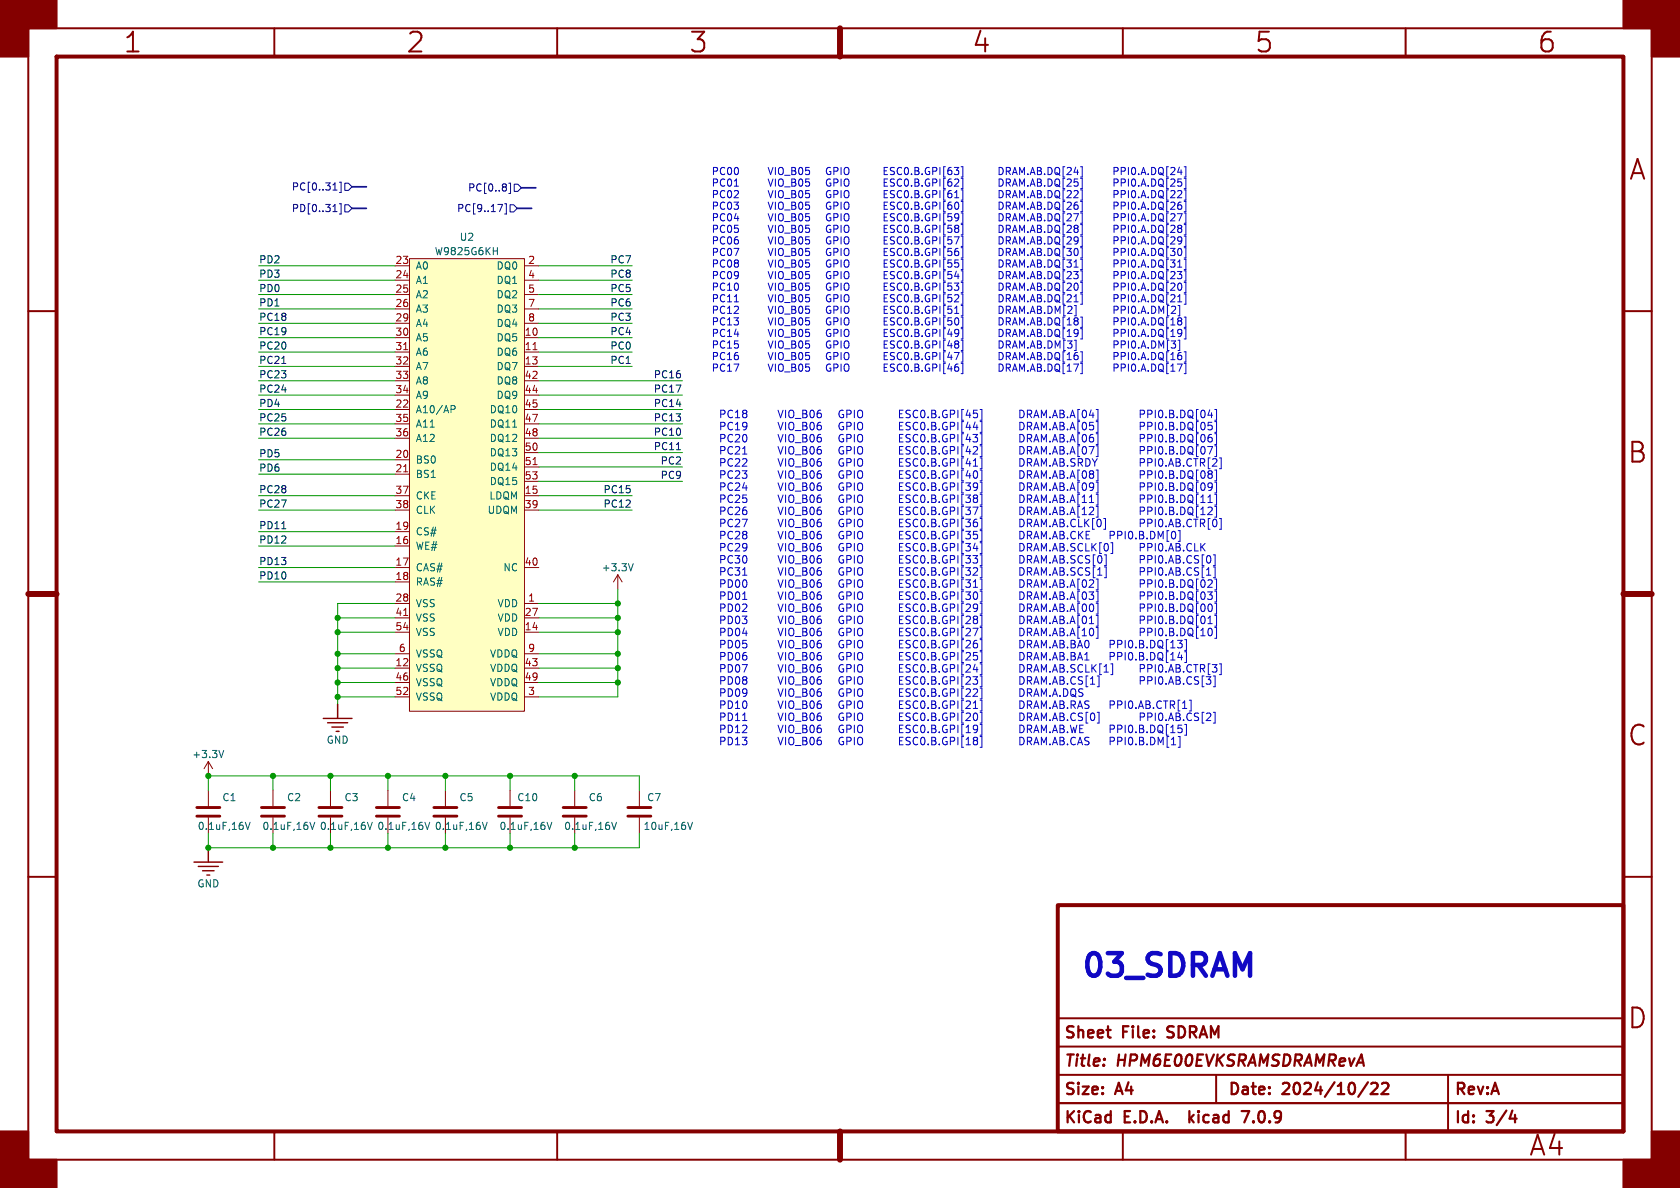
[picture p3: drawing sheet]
<svg xmlns="http://www.w3.org/2000/svg" width="297mm" height="210mm" viewBox="0 0 297 210" stroke-linecap="round" stroke-linejoin="round" font-family="sans-serif">
<defs><g id="words">
<text font-size="5.6" fill="#1108c4" x="190.9" y="173.9">03_SDRAM</text>
<g font-size="4.9" fill="#840000">
<text x="21.7" y="9.8">1</text>
<text x="71.7" y="9.8">2</text>
<text x="121.7" y="9.8">3</text>
<text x="171.7" y="9.8">4</text>
<text x="221.7" y="9.8">5</text>
<text x="271.7" y="9.8">6</text>
<text x="287.8" y="32.3">A</text>
<text x="287.6" y="82.3">B</text>
<text x="287.6" y="132.3">C</text>
<text x="287.6" y="182.3">D</text>
<text x="270.2" y="204.8">A4</text>
</g>
<g font-size="2.8" fill="#840000">
<text x="188" y="184.1">Sheet</text>
<text x="198.6" y="184.1">File:</text>
<text x="207.3" y="184.1">SDRAM</text>
<text x="188" y="189.1">Title:</text>
<text x="197.7" y="189.1">HPM6E00EVKSRAMSDRAMRevA</text>
<text x="188" y="194.1">Size:</text>
<text x="197.5" y="194.1">A4</text>
<text x="217" y="194.1">Date:</text>
<text x="226.9" y="194.1">2024/10/22</text>
<text x="257" y="194.1">Rev:A</text>
<text x="188" y="199.1">KiCad</text>
<text x="198.9" y="199.1">E.D.A.</text>
<text x="211.9" y="199.1">kicad</text>
<text x="222.2" y="199.1">7.0.9</text>
<text x="257" y="199.1">Id:</text>
<text x="263" y="199.1">3/4</text>
</g>
<g font-size="1.9" fill="#0000c2">
<text x="127" y="74">PC18 VIO_B06 GPIO ESC0.B.GPI[45] DRAM.AB.A[04] PPI0.B.DQ[04]</text>
<text x="127" y="76.2">PC19 VIO_B06 GPIO ESC0.B.GPI[44] DRAM.AB.A[05] PPI0.B.DQ[05]</text>
<text x="127" y="78.3">PC20 VIO_B06 GPIO ESC0.B.GPI[43] DRAM.AB.A[06] PPI0.B.DQ[06]</text>
<text x="127" y="80.4">PC21 VIO_B06 GPIO ESC0.B.GPI[42] DRAM.AB.A[07] PPI0.B.DQ[07]</text>
<text x="127" y="82.6">PC22 VIO_B06 GPIO ESC0.B.GPI[41] DRAM.AB.SRDY PPI0.AB.CTR[2]</text>
<text x="127" y="84.7">PC23 VIO_B06 GPIO ESC0.B.GPI[40] DRAM.AB.A[08] PPI0.B.DQ[08]</text>
<text x="127" y="86.9">PC24 VIO_B06 GPIO ESC0.B.GPI[39] DRAM.AB.A[09] PPI0.B.DQ[09]</text>
<text x="127" y="89">PC25 VIO_B06 GPIO ESC0.B.GPI[38] DRAM.AB.A[11] PPI0.B.DQ[11]</text>
<text x="127" y="91.1">PC26 VIO_B06 GPIO ESC0.B.GPI[37] DRAM.AB.A[12] PPI0.B.DQ[12]</text>
<text x="127" y="93.3">PC27 VIO_B06 GPIO ESC0.B.GPI[36] DRAM.AB.CLK[0] PPI0.AB.CTR[0]</text>
<text x="127" y="95.4">PC28 VIO_B06 GPIO ESC0.B.GPI[35] DRAM.AB.CKE PPI0.B.DM[0]</text>
<text x="127" y="97.6">PC29 VIO_B06 GPIO ESC0.B.GPI[34] DRAM.AB.SCLK[0] PPI0.AB.CLK</text>
<text x="127" y="99.7">PC30 VIO_B06 GPIO ESC0.B.GPI[33] DRAM.AB.SCS[0] PPI0.AB.CS[0]</text>
<text x="127" y="101.9">PC31 VIO_B06 GPIO ESC0.B.GPI[32] DRAM.AB.SCS[1] PPI0.AB.CS[1]</text>
<text x="127" y="104">PD00 VIO_B06 GPIO ESC0.B.GPI[31] DRAM.AB.A[02] PPI0.B.DQ[02]</text>
<text x="127" y="106.1">PD01 VIO_B06 GPIO ESC0.B.GPI[30] DRAM.AB.A[03] PPI0.B.DQ[03]</text>
<text x="127" y="108.3">PD02 VIO_B06 GPIO ESC0.B.GPI[29] DRAM.AB.A[00] PPI0.B.DQ[00]</text>
<text x="127" y="110.4">PD03 VIO_B06 GPIO ESC0.B.GPI[28] DRAM.AB.A[01] PPI0.B.DQ[01]</text>
<text x="127" y="112.6">PD04 VIO_B06 GPIO ESC0.B.GPI[27] DRAM.AB.A[10] PPI0.B.DQ[10]</text>
<text x="127" y="114.7">PD05 VIO_B06 GPIO ESC0.B.GPI[26] DRAM.AB.BA0 PPI0.B.DQ[13]</text>
<text x="127" y="116.8">PD06 VIO_B06 GPIO ESC0.B.GPI[25] DRAM.AB.BA1 PPI0.B.DQ[14]</text>
<text x="127" y="119">PD07 VIO_B06 GPIO ESC0.B.GPI[24] DRAM.AB.SCLK[1] PPI0.AB.CTR[3]</text>
<text x="127" y="121.1">PD08 VIO_B06 GPIO ESC0.B.GPI[23] DRAM.AB.CS[1] PPI0.AB.CS[3]</text>
<text x="127" y="123.3">PD09 VIO_B06 GPIO ESC0.B.GPI[22] DRAM.A.DQS</text>
<text x="127" y="125.4">PD10 VIO_B06 GPIO ESC0.B.GPI[21] DRAM.AB.RAS PPI0.AB.CTR[1]</text>
<text x="127" y="127.5">PD11 VIO_B06 GPIO ESC0.B.GPI[20] DRAM.AB.CS[0] PPI0.AB.CS[2]</text>
<text x="127" y="129.7">PD12 VIO_B06 GPIO ESC0.B.GPI[19] DRAM.AB.WE PPI0.B.DQ[15]</text>
<text x="127" y="131.8">PD13 VIO_B06 GPIO ESC0.B.GPI[18] DRAM.AB.CAS PPI0.B.DM[1]</text>
</g>
<g font-size="1.8" fill="#000084">
<text x="51.5" y="33.9">PC[0..31]</text>
<text x="82.7" y="34.1">PC[0..8]</text>
<text x="51.5" y="37.7">PD[0..31]</text>
<text x="80.7" y="37.7">PC[9..17]</text>
</g>
<g font-size="1.8" fill="#0000c2">
<text x="125.7" y="31">PC00 VIO_B05 GPIO ESC0.B.GPI[63] DRAM.AB.DQ[24] PPI0.A.DQ[24]</text>
<text x="125.7" y="33.1">PC01 VIO_B05 GPIO ESC0.B.GPI[62] DRAM.AB.DQ[25] PPI0.A.DQ[25]</text>
<text x="125.7" y="35.1">PC02 VIO_B05 GPIO ESC0.B.GPI[61] DRAM.AB.DQ[22] PPI0.A.DQ[22]</text>
<text x="125.7" y="37.2">PC03 VIO_B05 GPIO ESC0.B.GPI[60] DRAM.AB.DQ[26] PPI0.A.DQ[26]</text>
<text x="125.7" y="39.2">PC04 VIO_B05 GPIO ESC0.B.GPI[59] DRAM.AB.DQ[27] PPI0.A.DQ[27]</text>
<text x="125.7" y="41.3">PC05 VIO_B05 GPIO ESC0.B.GPI[58] DRAM.AB.DQ[28] PPI0.A.DQ[28]</text>
<text x="125.7" y="43.3">PC06 VIO_B05 GPIO ESC0.B.GPI[57] DRAM.AB.DQ[29] PPI0.A.DQ[29]</text>
<text x="125.7" y="45.3">PC07 VIO_B05 GPIO ESC0.B.GPI[56] DRAM.AB.DQ[30] PPI0.A.DQ[30]</text>
<text x="125.7" y="47.4">PC08 VIO_B05 GPIO ESC0.B.GPI[55] DRAM.AB.DQ[31] PPI0.A.DQ[31]</text>
<text x="125.7" y="49.4">PC09 VIO_B05 GPIO ESC0.B.GPI[54] DRAM.AB.DQ[23] PPI0.A.DQ[23]</text>
<text x="125.7" y="51.5">PC10 VIO_B05 GPIO ESC0.B.GPI[53] DRAM.AB.DQ[20] PPI0.A.DQ[20]</text>
<text x="125.7" y="53.5">PC11 VIO_B05 GPIO ESC0.B.GPI[52] DRAM.AB.DQ[21] PPI0.A.DQ[21]</text>
<text x="125.7" y="55.6">PC12 VIO_B05 GPIO ESC0.B.GPI[51] DRAM.AB.DM[2] PPI0.A.DM[2]</text>
<text x="125.7" y="57.6">PC13 VIO_B05 GPIO ESC0.B.GPI[50] DRAM.AB.DQ[18] PPI0.A.DQ[18]</text>
<text x="125.7" y="59.7">PC14 VIO_B05 GPIO ESC0.B.GPI[49] DRAM.AB.DQ[19] PPI0.A.DQ[19]</text>
<text x="125.7" y="61.7">PC15 VIO_B05 GPIO ESC0.B.GPI[48] DRAM.AB.DM[3] PPI0.A.DM[3]</text>
<text x="125.7" y="63.7">PC16 VIO_B05 GPIO ESC0.B.GPI[47] DRAM.AB.DQ[16] PPI0.A.DQ[16]</text>
<text x="125.7" y="65.8">PC17 VIO_B05 GPIO ESC0.B.GPI[46] DRAM.AB.DQ[17] PPI0.A.DQ[17]</text>
</g>
<g font-size="1.8" fill="#0f0f0f">
<text x="45.7" y="46.6">PD2</text>
<text x="107.8" y="46.6">PC7</text>
<text x="45.7" y="51.7">PD0</text>
<text x="45.7" y="49.2">PD3</text>
<text x="107.8" y="51.7">PC5</text>
<text x="107.8" y="49.2">PC8</text>
<text x="45.7" y="59.3">PC19</text>
<text x="45.7" y="56.8">PC18</text>
<text x="45.7" y="54.3">PD1</text>
<text x="107.8" y="56.8">PC3</text>
<text x="107.8" y="54.3">PC6</text>
<text x="107.8" y="59.3">PC4</text>
<text x="45.7" y="61.9">PC20</text>
<text x="45.7" y="64.4">PC21</text>
<text x="107.8" y="64.4">PC1</text>
<text x="107.8" y="61.9">PC0</text>
<text x="45.7" y="67">PC23</text>
<text x="45.7" y="69.5">PC24</text>
<text x="115.5" y="69.5">PC17</text>
<text x="115.5" y="67">PC16</text>
<text x="45.7" y="77.1">PC26</text>
<text x="45.7" y="74.6">PC25</text>
<text x="45.7" y="72">PD4</text>
<text x="115.5" y="72">PC14</text>
<text x="115.5" y="74.6">PC13</text>
<text x="115.5" y="77.1">PC10</text>
<text x="45.7" y="83.5">PD6</text>
<text x="45.7" y="80.9">PD5</text>
<text x="115.5" y="79.7">PC11</text>
<text x="116.7" y="82.2">PC2</text>
<text x="45.7" y="87.3">PC28</text>
<text x="45.7" y="89.8">PC27</text>
<text x="106.6" y="87.3">PC15</text>
<text x="106.6" y="89.8">PC12</text>
<text x="116.7" y="84.7">PC9</text>
<text x="45.7" y="93.6">PD11</text>
<text x="45.7" y="100">PD13</text>
<text x="45.7" y="96.2">PD12</text>
<text x="45.7" y="102.5">PD10</text>
</g>
<g font-size="1.8" fill="#a90000">
<text x="69.8" y="46.7">23</text>
<text x="93.3" y="46.7">2</text>
<text x="69.8" y="49.3">24</text>
<text x="69.8" y="51.8">25</text>
<text x="93.3" y="49.3">4</text>
<text x="93.3" y="51.8">5</text>
<text x="69.8" y="54.4">26</text>
<text x="69.8" y="56.9">29</text>
<text x="69.8" y="59.4">30</text>
<text x="92.7" y="59.4">10</text>
<text x="93.3" y="54.4">7</text>
<text x="93.3" y="56.9">8</text>
<text x="69.8" y="62">31</text>
<text x="69.8" y="64.5">32</text>
<text x="92.7" y="62">11</text>
<text x="92.7" y="64.5">13</text>
<text x="69.8" y="67.1">33</text>
<text x="69.8" y="69.6">34</text>
<text x="92.7" y="67.1">42</text>
<text x="92.7" y="69.6">44</text>
<text x="69.8" y="72.1">22</text>
<text x="69.8" y="74.7">35</text>
<text x="69.8" y="77.2">36</text>
<text x="92.7" y="72.1">45</text>
<text x="92.7" y="74.7">47</text>
<text x="92.7" y="77.2">48</text>
<text x="69.8" y="81">20</text>
<text x="69.8" y="83.6">21</text>
<text x="92.7" y="79.8">50</text>
<text x="92.7" y="82.3">51</text>
<text x="69.8" y="87.4">37</text>
<text x="69.8" y="89.9">38</text>
<text x="92.7" y="87.4">15</text>
<text x="92.7" y="89.9">39</text>
<text x="92.7" y="84.8">53</text>
<text x="69.8" y="93.7">19</text>
<text x="69.8" y="96.3">16</text>
<text x="69.8" y="100.1">17</text>
<text x="92.7" y="100.1">40</text>
<text x="69.8" y="102.6">18</text>
<text x="69.8" y="106.4">28</text>
<text x="93.3" y="106.4">1</text>
<text x="69.8" y="109">41</text>
<text x="69.8" y="111.5">54</text>
<text x="92.7" y="111.5">14</text>
<text x="92.7" y="109">27</text>
<text x="69.8" y="117.9">12</text>
<text x="70.4" y="115.3">6</text>
<text x="92.7" y="117.9">43</text>
<text x="93.3" y="115.3">9</text>
<text x="69.8" y="120.4">46</text>
<text x="69.8" y="122.9">52</text>
<text x="92.7" y="120.4">49</text>
<text x="93.3" y="122.9">3</text>
</g>
<g font-size="1.8" fill="#006464">
<text x="73.4" y="47.9">A0</text>
<text x="76.8" y="45.3">W9825G6KH</text>
<text x="81.2" y="42.8">U2</text>
<text x="87.7" y="47.9">DQ0</text>
<text x="73.4" y="50.4">A1</text>
<text x="73.4" y="52.9">A2</text>
<text x="87.7" y="50.4">DQ1</text>
<text x="87.7" y="52.9">DQ2</text>
<text x="73.4" y="55.5">A3</text>
<text x="73.4" y="58">A4</text>
<text x="87.7" y="55.5">DQ3</text>
<text x="87.7" y="58">DQ4</text>
<text x="73.4" y="60.6">A5</text>
<text x="73.4" y="63.1">A6</text>
<text x="73.4" y="65.6">A7</text>
<text x="87.7" y="60.6">DQ5</text>
<text x="87.7" y="63.1">DQ6</text>
<text x="87.7" y="65.6">DQ7</text>
<text x="73.4" y="68.2">A8</text>
<text x="73.4" y="70.7">A9</text>
<text x="87.7" y="68.2">DQ8</text>
<text x="87.7" y="70.7">DQ9</text>
<text x="73.4" y="73.3">A10/AP</text>
<text x="73.4" y="75.8">A11</text>
<text x="86.5" y="73.3">DQ10</text>
<text x="86.5" y="75.8">DQ11</text>
<text x="73.4" y="82.1">BS0</text>
<text x="73.4" y="78.3">A12</text>
<text x="86.5" y="78.3">DQ12</text>
<text x="86.5" y="80.9">DQ13</text>
<text x="86.5" y="83.4">DQ14</text>
<text x="73.4" y="84.7">BS1</text>
<text x="73.4" y="88.5">CKE</text>
<text x="86.4" y="88.5">LDQM</text>
<text x="86.5" y="86">DQ15</text>
<text x="73.4" y="94.8">CS#</text>
<text x="73.4" y="91">CLK</text>
<text x="86.1" y="91">UDQM</text>
<text x="73.4" y="97.4">WE#</text>
<text x="73.4" y="101.2">CAS#</text>
<text x="88.9" y="101.2">NC</text>
<text x="106.3" y="101.2">+3.3V</text>
<text x="73.4" y="103.7">RAS#</text>
<text x="73.4" y="107.5">VSS</text>
<text x="87.9" y="107.5">VDD</text>
<text x="73.4" y="110.1">VSS</text>
<text x="73.4" y="112.6">VSS</text>
<text x="87.9" y="112.6">VDD</text>
<text x="87.9" y="110.1">VDD</text>
<text x="73.4" y="119">VSSQ</text>
<text x="73.4" y="116.4">VSSQ</text>
<text x="86.5" y="119">VDDQ</text>
<text x="86.5" y="116.4">VDDQ</text>
<text x="73.4" y="121.5">VSSQ</text>
<text x="73.4" y="124.1">VSSQ</text>
<text x="86.5" y="124.1">VDDQ</text>
<text x="86.5" y="121.5">VDDQ</text>
<text x="57.7" y="131.7">GND</text>
<text x="33.9" y="134.2">+3.3V</text>
<text x="39.2" y="141.8">C1</text>
<text x="50.6" y="141.8">C2</text>
<text x="60.8" y="141.8">C3</text>
<text x="71" y="141.8">C4</text>
<text x="81.1" y="141.8">C5</text>
<text x="91.3" y="141.8">C10</text>
<text x="104" y="141.8">C6</text>
<text x="114.3" y="141.8">C7</text>
<text x="34.9" y="146.9">0.1uF,16V</text>
<text x="46.3" y="146.9">0.1uF,16V</text>
<text x="56.5" y="146.9">0.1uF,16V</text>
<text x="66.6" y="146.9">0.1uF,16V</text>
<text x="76.8" y="146.9">0.1uF,16V</text>
<text x="88.2" y="146.9">0.1uF,16V</text>
<text x="99.6" y="146.9">0.1uF,16V</text>
<text x="113.7" y="146.9">10uF,16V</text>
<text x="34.8" y="157.1">GND</text>
</g>
</g></defs>
<g fill="none" stroke="#840000" stroke-width=".35">
<path d="M5 5h287v200h-287zM48.5 5v5M98.5 5v5M148.5 5v5M198.5 5v5M248.5 5v5M5 55h5M287 55h5M5 105h5M287 105h5M5 155h5M287 155h5"/>
<path d="M187 195h100M187 190h100M187 185h100M187 180h100M215 190v5M256 190v10M48.5 200v5M98.5 200v5M148.5 200v5M198.5 200v5M248.5 200v5"/>
</g>
<path d="M10 10h277v190h-277zM187 160h100v40h-100z" fill="none" stroke="#840000" stroke-width=".7"/>
<path d="M148.5 5v5M5 105h5M287 105h5M148.5 200v5" fill="none" stroke="#840000" stroke-width="1.1"/>
<g fill="#840000" stroke="#840000" stroke-width=".35">
<path d="M0 0h10v5h-5v5h-5z"/>
<path d="M0 200h5v5h5v5h-10z"/>
<path d="M287 0h10v10h-5v-5h-5z"/>
<path d="M292 200h5v10h-10v-5h5z"/>
</g>
<path d="M206.4 183.3l.2 .1M206.5 181.6l-.1 .2 .1 .4M210.3 196.4v2M210.5 197.6l.5 .8M211 197.1l-.7 .7M219.5 196.4h1.3l-.8 2M241.8 191.3l-1.7 2.6M242.4 191.6l.3-.2h.5a.54 .54 0 0 1 .3 .9l-1.2 1.1h1.3M244.3 191.6l.3-.2h.5a.54 .54 0 0 1 .3 .9l-1.2 1.1h1.3M266.9 197.7h1.2M267.8 197.1v1.3" fill="none" stroke="#840000" stroke-width=".4"/>
<g fill="none" stroke="#840000" stroke-width=".51">
<path d="M34.8 144.3h4.1M34.8 142.7h4.1M46.2 144.3h4.1M46.2 142.7h4.1M56.4 144.3h4.1M56.4 142.7h4.1M66.5 144.3h4.1M66.5 142.7h4.1M76.7 144.3h4.1M76.7 142.7h4.1M88.1 144.3h4.1M88.1 142.7h4.1"/>
<path d="M99.6 144.3h4M99.6 142.7h4M111 144.3h4.1M111 142.7h4.1"/>
</g>
<g fill="none" stroke="#840000" stroke-width=".18">
<path d="M69.8 59.7h2.6M69.8 47h2.6M69.8 49.5h2.6M69.8 52.1h2.6M69.8 54.6h2.6M69.8 57.2h2.6M72.4 45.7h20.3v80h-20.3zM92.7 59.7h2.5M92.7 47h2.5M92.7 49.5h2.5M92.7 52.1h2.5M92.7 54.6h2.5"/>
<path d="M92.7 57.2h2.5M69.8 62.2h2.6M69.8 64.8h2.6M69.8 72.4h2.6M69.8 67.3h2.6M69.8 69.9h2.6M69.8 74.9h2.6M69.8 77.5h2.6M92.7 62.2h2.5M92.7 64.8h2.5M92.7 72.4h2.5M92.7 67.3h2.5"/>
<path d="M92.7 69.9h2.5M92.7 74.9h2.5M92.7 77.5h2.5M69.8 87.6h2.6M69.8 96.5h2.6M69.8 94h2.6M69.8 81.3h2.6M69.8 83.8h2.6M69.8 90.2h2.6M92.7 87.6h2.5M92.7 90.2h2.5M92.7 80h2.5"/>
<path d="M92.7 82.6h2.5M92.7 85.1h2.5M69.8 106.7h2.6M69.8 118.1h2.6M69.8 111.8h2.6M69.8 100.3h2.6M69.8 102.9h2.6M69.8 109.2h2.6M69.8 115.6h2.6M92.7 106.7h2.5M92.7 118.1h2.5M92.7 111.8h2.5"/>
<path d="M92.7 100.3h2.5M92.7 109.2h2.5M92.7 115.6h2.5M109.2 101.6l-.7 1.3M109.2 101.6v2.5M109.2 101.6l.8 1.3M36.8 134.6v2.6M36.8 139.7v2.8M36.8 134.6l-.7 1.3M36.8 134.6l.8 1.3M48.3 139.7v2.8M58.4 139.7v2.8"/>
<path d="M68.6 139.7v2.8M69.8 123.2h2.6M69.8 120.7h2.6M78.7 139.7v2.8M90.2 139.7v2.8M92.7 123.2h2.5M92.7 120.7h2.5M101.6 139.7v2.8M113 139.7v2.8M36.8 144.5v2.8M48.3 144.5v2.8M58.4 144.5v2.8"/>
<path d="M68.6 144.5v2.8M78.7 144.5v2.8M90.2 144.5v2.8M101.6 144.5v2.8M113 144.5v2.8"/>
</g>
<g fill="none" stroke="#006464" stroke-width=".18">
<path d="M87.2 44.4h.7M87.9 43.8v1.2M79.7 71.7h.5l.3 .2-.2 .4-.6 .1M111.9 99.6l-.4 1.3M39.6 132.7l-.5 1.2M43.4 145.4l.4 1.2 .4-1.2M54.8 145.4l.4 1.2 .4-1.2M65 145.4l.4 1.2 .4-1.2M75.1 145.4l.4 1.2 .5-1.2M85.3 145.4l.4 1.2 .4-1.2M96.7 145.4l.4 1.2 .5-1.2M108.1 145.4l.5 1.2 .4-1.2"/>
<path d="M121.6 145.4l.4 1.2 .4-1.2"/>
</g>
<path d="M72.4 45.7h20.3v80h-20.3z" fill="#ffffc2" stroke="#ffffc2" stroke-width=".18"/>
<path d="M71.4 61.8h.7M94.2 61.8h.7M71.4 83.4h.7M94.2 82.1h.7M71.4 108.8h.7" fill="none" stroke="#a90000" stroke-width=".18"/>
<path d="M57.1 127h5.1M57.9 127.8h3.6M58.7 128.5h2M59.4 129.3h.5M59.7 124.5v2.5M34.3 152.4h5.1M35.1 153.2h3.5M35.8 153.9h2M36.6 154.7h.5M36.8 149.9v2.5" fill="none" stroke="#840000" stroke-width=".25"/>
<path d="M58.9 37.4h.7M58.9 33.6h.7M60 36h.3v1.8h-.3M60 32.2h.3v1.8h-.3M61 36.2h.6l.6 .6-.6 .7h-.6zM61 32.4h.6l.6 .6-.6 .7h-.6zM88 36.1h.9l-.6 1.3M89.2 36h.3v1.8h-.3M90 32.4h.3v1.8h-.3M90.2 36.2h.6l.6 .6-.6 .7h-.6zM90.9 32.6h.6l.7 .6-.7 .6h-.6z" fill="none" stroke="#000084" stroke-width=".18"/>
<path d="M49.8 64.3h.7M119.6 79.5h.7M49.8 93.5h.7" fill="none" stroke="#0f0f0f" stroke-width=".18"/>
<g fill="none" stroke="#0000c2" stroke-width=".18">
<path d="M183.4 31.6h.4l.3 .3-.3 .3 .3 .2v.3l-.2 .2h-.5zM183.4 39.8h.4l.3 .3-.3 .3 .3 .1v.3l-.2 .3h-.5zM183.4 29.6h.4l.3 .2-.3 .4 .3 .1v.3l-.2 .3h-.5zM183.4 33.7h.4l.3 .2-.3 .4 .3 .1v.3l-.2 .3h-.5zM183.4 35.7h.4l.3 .3-.3 .3 .3 .2v.3l-.2 .2h-.5zM183.4 37.8h.4l.3 .2-.3 .4 .3 .1v.3l-.2 .2h-.5zM183.4 30.2h.4M183.4 32.2h.4M183.4 34.3h.4M183.4 36.3h.4M183.4 38.4h.4M184.7 30.7v.2"/>
<path d="M184.7 32.8v.1M184.7 34.8v.2M184.7 36.9v.1M184.7 38.9v.1M185.3 29.6a.64 .64 0 0 1 .7 .6 .64 .64 0 0 1-.7 .7zM185.3 31.6a.64 .64 0 0 1 .7 .7 .64 .64 0 0 1-.7 .6zM185.3 33.7a.64 .64 0 0 1 .7 .6 .64 .64 0 0 1-.7 .7zM185.3 35.7a.64 .64 0 0 1 .7 .7 .64 .64 0 0 1-.7 .6zM185.3 37.8a.64 .64 0 0 1 .7 .6 .64 .64 0 0 1-.7 .6zM185.3 39.8a.64 .64 0 0 1 .7 .7 .64 .64 0 0 1-.7 .6zM186.7 29.7l.1-.1a.43 .43 0 0 1 .5 .4v.4a.42 .42 0 0 1-.4 .5 .42 .42 0 0 1-.4-.5v-.4zM186.7 31.7l.1-.1a.43 .43 0 0 1 .5 .5v.4a.42 .42 0 0 1-.4 .4 .42 .42 0 0 1-.4-.4v-.4z"/>
<path d="M186.7 33.7h.1a.43 .43 0 0 1 .5 .4v.4a.42 .42 0 0 1-.4 .5 .42 .42 0 0 1-.4-.5v-.4zM186.7 35.8l.1-.1a.43 .43 0 0 1 .5 .5v.4a.42 .42 0 0 1-.4 .4 .42 .42 0 0 1-.4-.4v-.4zM186.7 37.8h.1a.43 .43 0 0 1 .5 .4v.4a.42 .42 0 0 1-.4 .5 .42 .42 0 0 1-.4-.5v-.4zM186.7 39.9l.1-.1a.43 .43 0 0 1 .5 .4v.5a.42 .42 0 0 1-.4 .4 .42 .42 0 0 1-.4-.4v-.5zM186.7 32.6l.7 .4M186.7 30.6l.7 .4M186.7 34.7l.7 .4M186.7 36.7l.7 .4M186.7 38.7l.7 .5M188.2 29.5h-.3v1.8h.3M188.2 31.5h-.3v1.8h.3M188.2 33.6h-.3v1.8h.3"/>
<path d="M188.2 35.6h-.3v1.8h.3M188.2 37.7h-.3v1.8h.3M188.2 39.7h-.3v1.8h.3M188.7 31.8l.4-.2 .3 .4-.8 .9h.8M188.7 29.7l.4-.1 .3 .4-.8 .9h.8M188.7 33.8l.4-.1 .3 .3-.8 1h.8M188.7 35.9l.4-.2 .3 .4-.8 .9h.8M188.7 37.9l.4-.1 .3 .3-.8 .9h.8M188.7 39.9l.4-.1 .3 .4-.8 .9h.8M189.8 37.8h.9l-.6 1.2M189.9 33.8l.5-.1 .2 .3-.8 1h.8M190.2 29.5l-.3 .9h.8"/>
<path d="M190.5 35.7l-.4 .1a.86 .86 0 0 0 0 1.2l.4-.1 .1-.4-.2-.3h-.3l-.2 .3M190.5 30v.9M190.5 31.6h-.6v.6l.2-.1 .4 .1 .1 .2-.1 .4-.1 .1-.5-.1M191 29.5h.3v1.8h-.3M191 31.5h.3v1.8h-.3M191 33.6h.3v1.8h-.3M191 35.6h.3v1.8h-.3M191 37.7h.3v1.8h-.3M191 39.7h.3v1.8h-.3M197 30.3l.6-.1 .1-.2-.1-.3-.6-.1v1.3M197 32.3l.6-.1 .1-.1-.1-.3-.6-.2v1.3M197 34.4l.6-.1 .1-.2-.1-.3-.6-.1v1.3"/>
<path d="M197 36.4l.6-.1 .1-.1-.1-.3-.6-.2v1.3M197 38.4h.6l.1-.2-.1-.3-.6-.1v1.2M198.2 30.3l.6-.1 .1-.2v-.3l-.7-.1v1.3M198.2 32.3l.6-.1 .1-.1v-.3l-.7-.2v1.3M198.2 34.4l.6-.1 .1-.2v-.3l-.7-.1v1.3M198.2 36.4l.6-.1 .1-.1v-.3l-.7-.2v1.3M198.2 38.4h.6l.1-.2v-.3l-.7-.1v1.2M199.5 29.6v1.3M199.5 31.6v1.3M199.5 33.7v1.3M199.5 35.7v1.3M199.5 37.8v1.2"/>
<path d="M199.5 39.8v1.3M200.2 39.9l.1-.1a.68 .68 0 0 1 .5 .7 .68 .68 0 0 1-.5 .6l-.1-.1-.2-.4zM200.2 37.9l.1-.1a.68 .68 0 0 1 .5 .6 .68 .68 0 0 1-.5 .6l-.1-.1-.2-.3zM200.2 33.8l.1-.1a.68 .68 0 0 1 .5 .6 .68 .68 0 0 1-.5 .7l-.1-.2-.2-.3zM200.2 29.7l.1-.1a.68 .68 0 0 1 .5 .6 .68 .68 0 0 1-.5 .7l-.1-.2-.2-.3zM200.2 31.8l.1-.2a.68 .68 0 0 1 .5 .7 .68 .68 0 0 1-.5 .6l-.1-.1-.2-.4zM200.2 35.9l.1-.2a.68 .68 0 0 1 .5 .7 .68 .68 0 0 1-.5 .6l-.1-.1-.2-.4zM201.3 30.7v.2M201.3 32.8v.1M201.3 34.8v.2M201.3 36.9v.1M201.3 38.9v.1"/>
<path d="M201.7 30.9l.5-1.3 .4 1.3M201.7 32.9l.5-1.3 .4 1.3M201.7 35l.5-1.3 .4 1.3M201.7 37l.5-1.3 .4 1.3M201.7 39l.5-1.2 .4 1.2M201.8 30.5h.7M201.8 32.5h.7M201.8 34.6h.7M201.8 36.6h.7M201.8 38.7h.7M203 30.7v.2M203 32.8v.1"/>
<path d="M203 34.8v.2M203 36.9v.1M203 38.9v.1M203.6 37.8a.64 .64 0 0 1 .7 .6 .64 .64 0 0 1-.7 .6zM203.6 33.7a.64 .64 0 0 1 .7 .6 .64 .64 0 0 1-.7 .7zM203.6 29.6a.64 .64 0 0 1 .7 .6 .64 .64 0 0 1-.7 .7zM203.6 31.6a.64 .64 0 0 1 .7 .7 .64 .64 0 0 1-.7 .6zM203.6 35.7a.64 .64 0 0 1 .7 .7 .64 .64 0 0 1-.7 .6zM203.6 39.8a.64 .64 0 0 1 .7 .7 .64 .64 0 0 1-.7 .6zM205 29.7l.1-.1a.43 .43 0 0 1 .6 .4v.4a.42 .42 0 0 1-.5 .5 .42 .42 0 0 1-.4-.5v-.4zM205 31.7l.1-.1a.43 .43 0 0 1 .6 .5v.4a.42 .42 0 0 1-.5 .4 .42 .42 0 0 1-.4-.4v-.4zM205 33.7h.1a.43 .43 0 0 1 .6 .4v.4a.42 .42 0 0 1-.5 .5 .42 .42 0 0 1-.4-.5v-.4z"/>
<path d="M205 35.8l.1-.1a.43 .43 0 0 1 .6 .5v.4a.42 .42 0 0 1-.5 .4 .42 .42 0 0 1-.4-.4v-.4zM205 37.8h.1a.43 .43 0 0 1 .6 .4v.4a.42 .42 0 0 1-.5 .5 .42 .42 0 0 1-.4-.5v-.4zM205 39.9l.1-.1a.43 .43 0 0 1 .6 .4v.5a.42 .42 0 0 1-.5 .4 .42 .42 0 0 1-.4-.4v-.5zM205.1 30.6l.6 .4M205.1 34.7l.6 .4M205.1 32.6l.6 .4M205.1 36.7l.6 .4M205.1 38.7l.6 .5M206.6 29.5h-.3v1.8h.3M206.6 31.5h-.3v1.8h.3M206.6 33.6h-.3v1.8h.3M206.6 35.6h-.3v1.8h.3"/>
<path d="M206.6 37.7h-.3v1.8h.3M206.6 39.7h-.3v1.8h.3M207 29.7l.5-.1 .2 .4-.8 .9h.8M207 39.9l.5-.1 .2 .4-.8 .9h.8M207 31.8l.5-.2 .2 .4-.8 .9h.8M207 33.8l.5-.1 .2 .3-.8 1h.8M207 35.9l.5-.2 .2 .4-.8 .9h.8M207 37.9l.5-.1 .2 .3-.8 .9h.8M208.1 37.8h.9l-.6 1.2M208.2 33.8l.5-.1 .2 .3-.8 1h.8M208.5 29.5l-.3 .9h.8M208.8 30v.9"/>
<path d="M208.8 35.7l-.4 .1a.86 .86 0 0 0 0 1.2l.5-.1v-.4l-.2-.3h-.3l-.2 .3M208.9 31.6h-.6l-.1 .6 .2-.1 .4 .1 .1 .2v.4l-.2 .1-.5-.1M209.3 29.5h.4v1.8h-.4M209.3 31.5h.4v1.8h-.4M209.3 33.6h.4v1.8h-.4M209.3 35.6h.4v1.8h-.4M209.3 37.7h.4v1.8h-.4M209.3 39.7h.4v1.8h-.4M181.7 55.3v.1M182.1 55.4l.5-1.3 .4 1.3M182.3 55h.6M183.4 58.2h.4l.3 .3-.3 .3 .3 .1v.4l-.2 .2h-.5z"/>
<path d="M183.4 48h.4l.3 .2-.3 .4 .3 .1v.3l-.2 .3h-.5zM183.4 56.2h.4l.3 .2-.3 .4 .3 .1v.3l-.2 .2h-.5zM183.4 46h.4l.3 .2-.3 .4 .3 .1v.3l-.2 .2h-.5zM183.4 41.9h.4l.3 .2-.3 .4 .3 .1v.3l-.2 .2h-.5zM183.4 43.9h.4l.3 .3-.3 .3 .3 .1v.3l-.2 .3h-.5zM183.4 50h.4l.3 .3-.3 .3 .3 .2v.3l-.2 .2h-.5zM183.4 52.1h.4l.3 .2-.3 .4 .3 .1v.3l-.2 .3h-.5zM183.4 54.1h.4l.3 .3-.3 .3 .3 .2v.3l-.2 .2h-.5zM183.4 40.4h.4M183.4 42.5h.4M183.4 44.5h.4M183.4 46.6h.4"/>
<path d="M183.4 48.6h.4M183.4 50.6h.4M183.4 52.7h.4M183.4 54.7h.4M183.4 56.8h.4M183.4 58.8h.4M184.7 47.1v.1M184.7 59.4v.1M184.7 41v.1M184.7 43v.1M184.7 45.1v.1M184.7 49.1v.2"/>
<path d="M184.7 51.2v.1M184.7 53.2v.2M184.7 55.3v.1M184.7 57.3v.1M185.3 43.9a.64 .64 0 0 1 .7 .6 .64 .64 0 0 1-.7 .7zM185.3 54.1a.64 .64 0 0 1 .7 .7 .64 .64 0 0 1-.7 .6zM185.3 56.2a.64 .64 0 0 1 .7 .6 .64 .64 0 0 1-.7 .6zM185.3 50a.64 .64 0 0 1 .7 .7 .64 .64 0 0 1-.7 .6zM185.3 52.1a.64 .64 0 0 1 .7 .6 .64 .64 0 0 1-.7 .7zM185.3 41.9a.64 .64 0 0 1 .7 .6 .64 .64 0 0 1-.7 .6zM185.3 46a.64 .64 0 0 1 .7 .6 .64 .64 0 0 1-.7 .6zM185.3 48a.64 .64 0 0 1 .7 .6 .64 .64 0 0 1-.7 .7z"/>
<path d="M185.3 58.2a.64 .64 0 0 1 .7 .7 .64 .64 0 0 1-.7 .6zM186.5 55.4v-1.3l.5 .9 .4-.9v1.3M186.7 48.1l.1-.1a.43 .43 0 0 1 .5 .4v.4a.42 .42 0 0 1-.4 .5 .42 .42 0 0 1-.4-.5v-.4zM186.7 58.3l.1-.1a.43 .43 0 0 1 .5 .4v.5a.42 .42 0 0 1-.4 .4 .42 .42 0 0 1-.4-.4v-.5zM186.7 52.1h.1a.43 .43 0 0 1 .5 .4v.4a.42 .42 0 0 1-.4 .5 .42 .42 0 0 1-.4-.5v-.4zM186.7 41.9h.1a.43 .43 0 0 1 .5 .4v.4a.42 .42 0 0 1-.4 .5 .42 .42 0 0 1-.4-.5v-.4zM186.7 44l.1-.1a.43 .43 0 0 1 .5 .4v.5a.42 .42 0 0 1-.4 .4 .42 .42 0 0 1-.4-.4v-.5zM186.7 46h.1a.43 .43 0 0 1 .5 .4v.4a.42 .42 0 0 1-.4 .4 .42 .42 0 0 1-.4-.4v-.4zM186.7 50.1l.1-.1a.43 .43 0 0 1 .5 .5v.4a.42 .42 0 0 1-.4 .4 .42 .42 0 0 1-.4-.4v-.4zM186.7 56.2h.1a.43 .43 0 0 1 .5 .4v.4a.42 .42 0 0 1-.4 .5 .42 .42 0 0 1-.4-.5v-.4zM186.7 51l.7 .4M186.7 59.2l.7 .4"/>
<path d="M186.7 40.8l.7 .4M186.7 42.8l.7 .5M186.7 44.9l.7 .4M186.7 46.9l.7 .4M186.7 49l.7 .4M186.7 53.1l.7 .4M186.7 57.1l.7 .5M188.2 41.7h-.3v1.9h.3M188.2 43.8h-.3v1.8h.3M188.2 45.8h-.3v1.8h.3M188.2 47.9h-.3v1.8h.3M188.2 49.9h-.3v1.8h.3"/>
<path d="M188.2 52h-.3v1.8h.3M188.2 56.1h-.3v1.8h.3M188.2 58.1h-.3v1.8h.3M188.4 54h-.3v1.8h.3M188.6 43.9h.8l-.4 .5 .3 .1v.6l-.2 .1-.5-.1M188.6 46h.8l-.4 .4 .3 .2v.5l-.2 .1-.5-.1M188.7 42l.4-.1 .3 .3-.8 .9h.8M188.7 48.1l.4-.1 .3 .4-.8 .9h.8M188.7 50.2l.4-.2 .3 .4-.8 .9h.8M188.7 52.2l.4-.1 .3 .4-.8 .9h.8M188.7 57.4h.7M188.7 56.5l.3-.3v1.2"/>
<path d="M188.7 58.6l.3-.4v1.3M188.7 59.5h.7M188.8 54.3l.5-.2 .2 .4-.8 .9h.8M189.8 48h.8l-.4 .5 .3 .1v.5l-.1 .2-.6-.2M189.9 46.3l.3-.3v1.2M189.9 47.2h.7M189.9 52.5l.3-.4v1.3M189.9 53.4h.7M189.9 54h.3v1.8h-.3M190 44l.2-.1a.68 .68 0 0 1 .4 .6 .68 .68 0 0 1-.4 .7l-.2-.1-.1-.4zM190 50.2l.2-.2a.68 .68 0 0 1 .4 .7 .68 .68 0 0 1-.4 .6l-.2-.1-.1-.4zM190.1 56.7l-.2-.2 .2-.3h.3l.2 .2-.2 .3"/>
<path d="M190.1 40.4l-.2-.3 .2-.3h.3l.2 .3-.2 .3M190.1 56.7l-.2 .3v.2l.2 .2h.3l.2-.2v-.2l-.2-.3M190.1 40.4l-.2 .2v.2l.2 .3h.3l.2-.3v-.2l-.2-.2M190.1 40.4h.3M190.1 56.7h.3M190.6 58.8l-.2 .2h-.3l-.2-.2 .1-.5 .4-.1 .1 .1a.84 .84 0 0 1-.3 1.2h-.2M190.6 42.4l-.2 .3h-.3l-.2-.3 .1-.5h.4l.1 .1a.84 .84 0 0 1-.3 1.1h-.2M191 41.7h.3v1.9h-.3M191 43.8h.3v1.8h-.3M191 45.8h.3v1.8h-.3M191 47.9h.3v1.8h-.3M191 49.9h.3v1.8h-.3"/>
<path d="M191 52h.3v1.8h-.3M191 56.1h.3v1.8h-.3M191 58.1h.3v1.8h-.3M197 42.5h.6l.1-.2-.1-.3-.6-.1v1.2M197 44.6l.6-.1 .1-.2-.1-.3-.6-.1v1.3M197 40.5l.6-.1 .1-.2-.1-.3-.6-.1v1.3M197 46.6h.6l.1-.2-.1-.3-.6-.1v1.2M197 48.7l.6-.1 .1-.2-.1-.3-.6-.1v1.3M197 50.7l.6-.1 .1-.1-.1-.3-.6-.2v1.3M197 52.8l.6-.1 .1-.2-.1-.3-.6-.1v1.3M197 54.8l.6-.1 .1-.1-.1-.3-.6-.2v1.3M197 56.8h.6l.1-.2-.1-.3-.6-.1v1.2"/>
<path d="M197 58.9l.6-.1 .1-.2-.1-.3-.6-.1v1.3M198.2 40.5l.6-.1 .1-.2v-.3l-.7-.1v1.3M198.2 42.5h.6l.1-.2v-.3l-.7-.1v1.2M198.2 44.6l.6-.1 .1-.2v-.3l-.7-.1v1.3M198.2 46.6h.6l.1-.2v-.3l-.7-.1v1.2M198.2 48.7l.6-.1 .1-.2v-.3l-.7-.1v1.3M198.2 50.7l.6-.1 .1-.1v-.3l-.7-.2v1.3M198.2 52.8l.6-.1 .1-.2v-.3l-.7-.1v1.3M198.2 54.8l.6-.1 .1-.1v-.3l-.7-.2v1.3M198.2 56.8h.6l.1-.2v-.3l-.7-.1v1.2M198.2 58.9l.6-.1 .1-.2v-.3l-.7-.1v1.3M199.5 41.9v1.2"/>
<path d="M199.5 43.9v1.3M199.5 46v1.2M199.5 48v1.3M199.5 50v1.3M199.5 52.1v1.3M199.5 54.1v1.3M199.5 56.2v1.2M199.5 58.2v1.3M200.2 46.1l.1-.1a.68 .68 0 0 1 .5 .6 .68 .68 0 0 1-.5 .6l-.1-.1-.2-.4zM200.2 48.1l.1-.1a.68 .68 0 0 1 .5 .6 .68 .68 0 0 1-.5 .7l-.1-.2-.2-.3zM200.2 52.2l.1-.1a.68 .68 0 0 1 .5 .6 .68 .68 0 0 1-.5 .7l-.1-.2-.2-.3zM200.2 50.2l.1-.2a.68 .68 0 0 1 .5 .7 .68 .68 0 0 1-.5 .6l-.1-.1-.2-.4z"/>
<path d="M200.2 44l.1-.1a.68 .68 0 0 1 .5 .6 .68 .68 0 0 1-.5 .7l-.1-.1-.2-.4zM200.2 56.3l.1-.1a.68 .68 0 0 1 .5 .6 .68 .68 0 0 1-.5 .6l-.1-.1-.2-.3zM200.2 58.3l.1-.1a.68 .68 0 0 1 .5 .7 .68 .68 0 0 1-.5 .6l-.1-.1-.2-.4zM200.2 42l.1-.1a.68 .68 0 0 1 .5 .6 .68 .68 0 0 1-.5 .6l-.1-.1-.2-.3zM200.2 54.3l.1-.2a.68 .68 0 0 1 .5 .7 .68 .68 0 0 1-.5 .6l-.1-.1-.2-.4zM201.3 41v.1M201.3 43v.1M201.3 45.1v.1M201.3 47.1v.1M201.3 49.1v.2M201.3 51.2v.1M201.3 53.2v.2"/>
<path d="M201.3 55.3v.1M201.3 57.3v.1M201.3 59.4v.1M201.7 41.1l.5-1.3 .4 1.3M201.7 43.1l.5-1.2 .4 1.2M201.7 45.2l.5-1.3 .4 1.3M201.7 47.2l.5-1.2 .4 1.2M201.7 49.3l.5-1.3 .4 1.3M201.7 51.3l.5-1.3 .4 1.3M201.7 53.4l.5-1.3 .4 1.3M201.7 55.4l.5-1.3 .4 1.3M201.7 57.4l.5-1.2 .4 1.2"/>
<path d="M201.7 59.5l.5-1.3 .4 1.3M201.8 40.7h.7M201.8 42.8h.7M201.8 44.8h.7M201.8 46.9h.7M201.8 48.9h.7M201.8 51h.7M201.8 53h.7M201.8 55h.7M201.8 57.1h.7M201.8 59.1h.7M203 49.1v.2"/>
<path d="M203 47.1v.1M203 41v.1M203 43v.1M203 45.1v.1M203 51.2v.1M203 53.2v.2M203 55.3v.1M203 57.3v.1M203 59.4v.1M203.6 54.1a.64 .64 0 0 1 .7 .7 .64 .64 0 0 1-.7 .6zM203.6 41.9a.64 .64 0 0 1 .7 .6 .64 .64 0 0 1-.7 .6zM203.6 43.9a.64 .64 0 0 1 .7 .6 .64 .64 0 0 1-.7 .7z"/>
<path d="M203.6 46a.64 .64 0 0 1 .7 .6 .64 .64 0 0 1-.7 .6zM203.6 48a.64 .64 0 0 1 .7 .6 .64 .64 0 0 1-.7 .7zM203.6 50a.64 .64 0 0 1 .7 .7 .64 .64 0 0 1-.7 .6zM203.6 52.1a.64 .64 0 0 1 .7 .6 .64 .64 0 0 1-.7 .7zM203.6 56.2a.64 .64 0 0 1 .7 .6 .64 .64 0 0 1-.7 .6zM203.6 58.2a.64 .64 0 0 1 .7 .7 .64 .64 0 0 1-.7 .6zM204.9 55.4v-1.3l.4 .9 .4-.9v1.3M205 41.9h.1a.43 .43 0 0 1 .6 .4v.4a.42 .42 0 0 1-.5 .5 .42 .42 0 0 1-.4-.5v-.4zM205 44l.1-.1a.43 .43 0 0 1 .6 .4v.5a.42 .42 0 0 1-.5 .4 .42 .42 0 0 1-.4-.4v-.5zM205 46h.1a.43 .43 0 0 1 .6 .4v.4a.42 .42 0 0 1-.5 .4 .42 .42 0 0 1-.4-.4v-.4zM205 48.1l.1-.1a.43 .43 0 0 1 .6 .4v.4a.42 .42 0 0 1-.5 .5 .42 .42 0 0 1-.4-.5v-.4zM205 50.1l.1-.1a.43 .43 0 0 1 .6 .5v.4a.42 .42 0 0 1-.5 .4 .42 .42 0 0 1-.4-.4v-.4z"/>
<path d="M205 52.1h.1a.43 .43 0 0 1 .6 .4v.4a.42 .42 0 0 1-.5 .5 .42 .42 0 0 1-.4-.5v-.4zM205 56.2h.1a.43 .43 0 0 1 .6 .4v.4a.42 .42 0 0 1-.5 .5 .42 .42 0 0 1-.4-.5v-.4zM205 58.3l.1-.1a.43 .43 0 0 1 .6 .4v.5a.42 .42 0 0 1-.5 .4 .42 .42 0 0 1-.4-.4v-.5zM205.1 51l.6 .4M205.1 40.8l.6 .4M205.1 42.8l.6 .5M205.1 44.9l.6 .4M205.1 46.9l.6 .4M205.1 49l.6 .4M205.1 53.1l.6 .4M205.1 57.1l.6 .5M205.1 59.2l.6 .4"/>
<path d="M206.6 41.7h-.3v1.9h.3M206.6 43.8h-.3v1.8h.3M206.6 45.8h-.3v1.8h.3M206.6 47.9h-.3v1.8h.3M206.6 49.9h-.3v1.8h.3M206.6 52h-.3v1.8h.3M206.6 56.1h-.3v1.8h.3M206.6 58.1h-.3v1.8h.3M206.7 54h-.3v1.8h.3M206.9 43.9h.8l-.4 .5 .4 .1v.6l-.2 .1-.6-.1M206.9 46h.8l-.4 .4 .4 .2v.5l-.2 .1-.6-.1M207 42l.5-.1 .2 .3-.8 .9h.8"/>
<path d="M207 48.1l.5-.1 .2 .4-.8 .9h.8M207 50.2l.5-.2 .2 .4-.8 .9h.8M207 52.2l.5-.1 .2 .4-.8 .9h.8M207 57.4h.7M207 56.5l.4-.3v1.2M207 58.6l.4-.4v1.3M207 59.5h.7M207.1 54.3l.5-.2 .2 .4-.8 .9h.8M208.1 48h.8l-.4 .5 .4 .1v.5l-.2 .2-.6-.2M208.2 47.2h.7M208.2 46.3l.4-.3v1.2M208.2 52.5l.4-.4v1.3"/>
<path d="M208.2 53.4h.7M208.3 54h.3v1.8h-.3M208.4 44l.1-.1a.68 .68 0 0 1 .4 .6 .68 .68 0 0 1-.4 .7 .84 .84 0 0 1-.1-1.2zM208.4 50.1l.1-.1a.68 .68 0 0 1 .4 .7 .68 .68 0 0 1-.4 .6 .84 .84 0 0 1-.1-1.2zM208.4 40.4l-.2-.3 .2-.3h.3l.2 .3-.2 .3M208.4 40.4l-.2 .2v.2l.2 .3h.3l.2-.3v-.3l-.2-.1M208.4 56.7l-.2-.2 .2-.3h.3l.2 .2-.2 .3M208.4 56.7l-.2 .3v.2l.2 .2h.3l.2-.2v-.4l-.2-.1M208.4 40.4h.3M208.4 56.7h.3M208.9 42.4l-.2 .3h-.3l-.2-.3 .1-.5h.4l.2 .1a.84 .84 0 0 1-.3 1.1h-.3M208.9 58.8l-.2 .2h-.3l-.2-.2 .1-.5 .4-.1 .2 .1a.84 .84 0 0 1-.3 1.2h-.3"/>
<path d="M209.3 41.7h.4v1.9h-.4M209.3 43.8h.4v1.8h-.4M209.3 45.8h.4v1.8h-.4M209.3 47.9h.4v1.8h-.4M209.3 49.9h.4v1.8h-.4M209.3 52h.4v1.8h-.4M209.3 56.1h.4v1.8h-.4M209.3 58.1h.4v1.8h-.4M181.7 61.4v.1M182.1 61.5l.5-1.2 .4 1.2M182.3 61.2h.6M183.4 64.4h.4l.3 .2-.3 .4 .3 .1v.3l-.2 .2h-.5z"/>
<path d="M183.4 62.3h.4l.3 .3-.3 .3 .3 .1v.3l-.2 .3h-.5zM183.4 60.3h.4l.3 .2-.3 .4 .3 .1v.3l-.2 .2h-.5zM183.4 60.9h.4M183.4 62.9h.4M183.4 65h.4M184.7 65.5v.1M184.7 61.4v.1M184.7 63.5v.1M185.3 60.3a.64 .64 0 0 1 .7 .6 .64 .64 0 0 1-.7 .6zM185.3 62.3a.64 .64 0 0 1 .7 .6 .64 .64 0 0 1-.7 .7zM185.3 64.4a.64 .64 0 0 1 .7 .6 .64 .64 0 0 1-.7 .6zM186.1 73.8l.4-1.3 .5 1.3"/>
<path d="M186.1 76l.4-1.3 .5 1.3M186.1 78.1l.4-1.3 .5 1.3M186.2 73.5h.6M186.2 75.6h.6M186.2 77.7h.6M186.2 79.9h.6M186.5 61.5v-1.2l.5 .9 .4-.9v1.2M186.7 64.4h.1a.43 .43 0 0 1 .5 .4v.4a.42 .42 0 0 1-.4 .4 .42 .42 0 0 1-.4-.4v-.4zM186.7 62.4l.1-.1a.43 .43 0 0 1 .5 .4v.5a.42 .42 0 0 1-.4 .4 .42 .42 0 0 1-.4-.4v-.5zM186.7 65.3l.7 .4M186.7 63.3l.7 .4M187.4 72.5l.6 .1 .1 .3-.3 .2a.35 .35 0 0 1 .4 .4 .35 .35 0 0 1-.3 .3h-.5z"/>
<path d="M187.4 74.7l.6 .1 .1 .2-.3 .3a.35 .35 0 0 1 .4 .3 .35 .35 0 0 1-.3 .4h-.5zM187.4 76.8l.6 .1 .1 .3-.3 .2a.35 .35 0 0 1 .4 .4 .35 .35 0 0 1-.3 .3h-.5zM187.4 78.9l.6 .2 .1 .2-.3 .3a.35 .35 0 0 1 .4 .3 .35 .35 0 0 1-.3 .4h-.5zM187.4 73.1h.4M187.4 75.3h.4M187.4 77.4h.4M187.4 79.6h.4M188.2 62.2h-.3v1.8h.3M188.2 64.2h-.3v1.8h.3M188.4 60.1h-.3v1.9h.3M188.7 62.7l.3-.4v1.3M188.7 64.7l.3-.3v1.2"/>
<path d="M188.7 63.6h.7M188.7 65.6h.7M188.7 73.7v.1M188.7 75.9v.1M188.7 78v.1M188.7 60.3h.8l-.4 .5 .4 .1v.5l-.2 .1-.6-.1M189.2 73.8l.4-1.3 .5 1.3M189.2 76l.4-1.3 .5 1.3M189.2 78.1l.4-1.3 .5 1.3M189.3 73.5h.6M189.3 75.6h.6M189.3 77.7h.6"/>
<path d="M189.3 79.9h.6M189.8 64.4h.9l-.6 1.2M189.9 60.1h.3v1.9h-.3M190.5 62.3l-.4 .1a.86 .86 0 0 0 0 1.2l.4-.1 .1-.5-.2-.2h-.3l-.2 .2M190.9 72.4h-.3v1.9h.3M190.9 74.5h-.3v1.9h.3M190.9 76.7h-.3v1.9h.3M190.9 78.8h-.3v1.9h.3M191 62.2h.3v1.8h-.3M191 64.2h.3v1.8h-.3M191.4 74.8l.2-.1a.71 .71 0 0 1 .5 .6 .71 .71 0 0 1-.5 .7l-.2-.1-.1-.4zM191.4 76.9l.2-.1a.71 .71 0 0 1 .5 .7 .71 .71 0 0 1-.5 .6l-.2-.1-.1-.4z"/>
<path d="M191.5 72.6l.1-.1a.71 .71 0 0 1 .5 .7 .71 .71 0 0 1-.5 .6 .88 .88 0 0 1-.1-1.2zM191.5 79l.1-.1a.71 .71 0 0 1 .5 .7 .71 .71 0 0 1-.5 .7 .88 .88 0 0 1-.1-1.3zM192.5 78.9h.9l-.6 1.4M192.9 72.5l-.3 .9h.8M193.2 73v.8M193.2 76.8l-.4 .1a.9 .9 0 0 0 0 1.2l.5-.1v-.4l-.2-.3h-.3l-.2 .3M193.3 74.7h-.6l-.1 .6 .2-.1h.4l.1 .2v.5l-.2 .1-.5-.1M193.8 72.4h.3v1.9h-.3M193.8 74.5h.3v1.9h-.3M193.8 76.7h.3v1.9h-.3M193.8 78.8h.3v1.9h-.3M197 60.9h.6l.1-.2-.1-.3-.6-.1v1.2"/>
<path d="M197 63l.6-.1 .1-.2-.1-.3-.6-.1v1.3M197 65h.6l.1-.2-.1-.3-.6-.1v1.2M198.2 60.9h.6l.1-.2v-.3l-.7-.1v1.2M198.2 63l.6-.1 .1-.2v-.3l-.7-.1v1.3M198.2 65h.6l.1-.2v-.3l-.7-.1v1.2M199.5 60.3v1.2M199.5 62.3v1.3M199.5 64.4v1.2M200.2 62.4l.1-.1a.68 .68 0 0 1 .5 .6 .68 .68 0 0 1-.5 .7l-.1-.1-.2-.4zM200.2 64.5l.1-.1a.68 .68 0 0 1 .5 .6 .68 .68 0 0 1-.5 .6l-.1-.1-.2-.4zM200.2 60.4l.1-.1a.68 .68 0 0 1 .5 .6 .68 .68 0 0 1-.5 .6l-.1-.1-.2-.3zM201.3 61.4v.1"/>
<path d="M201.3 63.5v.1M201.3 65.5v.1M201.6 73.2l.6-.1 .1-.1v-.4l-.2-.1h-.5v1.3M201.6 75.4l.6-.1 .1-.2v-.3l-.2-.1h-.5v1.3M201.6 77.5l.6-.1 .1-.2v-.3l-.2-.1h-.5v1.3M201.6 79.6h.6l.1-.2v-.3l-.2-.2h-.5v1.4M201.7 61.5l.5-1.2 .4 1.2M201.7 63.6l.5-1.3 .4 1.3M201.7 65.6l.5-1.2 .4 1.2M201.8 61.2h.7M201.8 63.2h.7M201.8 65.3h.7"/>
<path d="M202.9 73.2l.6-.1 .2-.1-.1-.4-.2-.1h-.5v1.3M202.9 75.4l.6-.1 .2-.2-.1-.3-.2-.1h-.5v1.3M202.9 77.5l.6-.1 .2-.2-.1-.3-.2-.1h-.5v1.3M202.9 79.6h.6l.2-.2-.1-.3-.2-.2h-.5v1.4M203 61.4v.1M203 63.5v.1M203 65.5v.1M203.6 64.4a.64 .64 0 0 1 .7 .6 .64 .64 0 0 1-.7 .6zM203.6 60.3a.64 .64 0 0 1 .7 .6 .64 .64 0 0 1-.7 .6zM203.6 62.3a.64 .64 0 0 1 .7 .6 .64 .64 0 0 1-.7 .7zM204.2 72.5v1.3M204.2 74.7v1.3"/>
<path d="M204.2 76.8v1.3M204.2 78.9v1.4M204.9 61.5v-1.2l.4 .9 .4-.9v1.2M204.9 76.9l.2-.1a.71 .71 0 0 1 .5 .7 .71 .71 0 0 1-.5 .6l-.2-.1-.1-.4zM204.9 74.8l.2-.1a.71 .71 0 0 1 .5 .6 .71 .71 0 0 1-.5 .7l-.2-.1-.1-.4zM205 62.4l.1-.1a.43 .43 0 0 1 .6 .4v.5a.42 .42 0 0 1-.5 .4 .42 .42 0 0 1-.4-.4v-.5zM205 64.4h.1a.43 .43 0 0 1 .6 .4v.4a.42 .42 0 0 1-.5 .4 .42 .42 0 0 1-.4-.4v-.4zM205 72.6l.1-.1a.71 .71 0 0 1 .5 .7 .71 .71 0 0 1-.5 .6 .88 .88 0 0 1-.1-1.2zM205 79l.1-.1a.71 .71 0 0 1 .5 .7 .71 .71 0 0 1-.5 .7 .88 .88 0 0 1-.1-1.3zM205.1 63.3l.6 .4M205.1 65.3l.6 .4M206.1 73.7v.1"/>
<path d="M206.1 75.9v.1M206.1 78v.1M206.6 62.2h-.3v1.8h.3M206.6 64.2h-.3v1.8h.3M206.7 60.1h-.3v1.9h.3M206.8 72.5l.6 .1 .1 .3-.3 .2a.35 .35 0 0 1 .3 .4 .35 .35 0 0 1-.2 .3h-.5zM206.8 73.1h.4M206.8 74.7l.6 .1 .1 .2-.3 .3a.35 .35 0 0 1 .3 .3 .35 .35 0 0 1-.2 .4h-.5zM206.8 76.8l.6 .1 .1 .3-.3 .2a.35 .35 0 0 1 .3 .4 .35 .35 0 0 1-.2 .3h-.5zM206.8 78.9l.6 .2 .1 .2-.3 .3a.35 .35 0 0 1 .3 .3 .35 .35 0 0 1-.2 .4h-.5zM206.8 75.3h.4M206.8 77.4h.4"/>
<path d="M206.8 79.6h.4M207 64.7l.4-.3v1.2M207 62.7l.4-.4v1.3M207 63.6h.7M207 65.6h.7M207 60.3h.8l-.4 .5 .4 .1v.5l-.2 .1-.6-.1M208.1 73.7v.1M208.1 75.9v.1M208.1 78v.1M208.1 64.4h.9l-.6 1.2M208.3 60.1h.3v1.9h-.3M208.7 72.5a.67 .67 0 0 1 .8 .7 .67 .67 0 0 1-.8 .6z"/>
<path d="M208.7 76.8a.67 .67 0 0 1 .8 .7 .67 .67 0 0 1-.8 .6zM208.7 74.7a.67 .67 0 0 1 .8 .6 .67 .67 0 0 1-.8 .7zM208.7 78.9a.67 .67 0 0 1 .8 .7 .67 .67 0 0 1-.8 .7zM208.8 62.3l-.4 .1a.86 .86 0 0 0 0 1.2l.5-.1v-.5l-.2-.2h-.3l-.2 .2M209.3 62.2h.4v1.8h-.4M209.3 64.2h.4v1.8h-.4M210.1 72.7a.45 .45 0 0 1 .5-.2 .45 .45 0 0 1 .3 .5v.4a.44 .44 0 0 1-.5 .5 .44 .44 0 0 1-.4-.5zM210.1 74.8a.45 .45 0 0 1 .5-.1 .45 .45 0 0 1 .3 .4v.4a.44 .44 0 0 1-.5 .5 .44 .44 0 0 1-.4-.5zM210.2 76.9a.44 .44 0 0 1 .5-.1 .44 .44 0 0 1 .2 .4v.5a.44 .44 0 0 1-.5 .4 .44 .44 0 0 1-.4-.4v-.5zM210.2 79a.44 .44 0 0 1 .5 0 .44 .44 0 0 1 .2 .4v.4a.44 .44 0 0 1-.5 .5 .44 .44 0 0 1-.4-.5v-.4zM210.3 73.5l.7 .5M210.3 77.8l.7 .5"/>
<path d="M210.3 75.7l.4 .2M210.3 80l.7 .4M210.7 75.9l.3 .2M211.8 72.4h-.3v1.9h.3M211.8 74.5h-.3v1.9h.3M211.8 76.7h-.3v1.9h.3M211.8 78.8h-.3v1.9h.3M212.5 72.6l.1-.1a.71 .71 0 0 1 .5 .7 .71 .71 0 0 1-.5 .6 .88 .88 0 0 1-.1-1.2zM212.5 74.7h.1a.71 .71 0 0 1 .5 .6 .71 .71 0 0 1-.5 .7 .88 .88 0 0 1-.1-1.3zM212.5 76.9l.1-.1a.71 .71 0 0 1 .5 .7 .71 .71 0 0 1-.5 .6 .88 .88 0 0 1-.1-1.2zM212.5 79l.1-.1a.71 .71 0 0 1 .5 .7 .71 .71 0 0 1-.5 .7 .88 .88 0 0 1-.1-1.3zM213.5 78.9h.9l-.6 1.4"/>
<path d="M213.9 72.5l-.4 .9h.9M214.2 73v.8M214.2 76.8l-.4 .1a.9 .9 0 0 0 0 1.2l.4-.1 .1-.4-.2-.3h-.3l-.3 .3M214.2 74.7h-.6l-.1 .6 .2-.1h.5l.1 .2-.1 .5-.1 .1-.6-.1M214.8 72.4h.3v1.9h-.3M214.8 74.5h.3v1.9h-.3M214.8 76.7h.3v1.9h-.3M214.8 78.8h.3v1.9h-.3M184.1 93.9l.4 1 .5-1v1.4M185.6 95.1v.2M186.1 80.3l.4-1.4 .5 1.4M186.1 84.6l.4-1.4 .5 1.4"/>
<path d="M186.1 86.7l.4-1.3 .5 1.3M186.1 88.8l.4-1.3 .5 1.3M186.1 91l.4-1.4 .5 1.4M186.1 95.3l.4-1.4 .5 1.4M186.2 84.2h.6M186.2 86.3h.6M186.2 88.5h.6M186.2 90.6h.6M186.2 94.9h.6M187.4 83.2l.6 .1 .1 .3-.3 .3a.35 .35 0 0 1 .4 .3 .35 .35 0 0 1-.3 .4h-.5zM187.4 85.4l.6 .1 .1 .2-.3 .3a.35 .35 0 0 1 .4 .3 .35 .35 0 0 1-.3 .4h-.5zM187.4 87.5l.6 .1 .1 .3-.3 .2a.35 .35 0 0 1 .4 .4 .35 .35 0 0 1-.3 .3h-.5z"/>
<path d="M187.4 89.6l.6 .2 .1 .2-.3 .3a.35 .35 0 0 1 .4 .3 .35 .35 0 0 1-.3 .4h-.5zM187.4 93.9v1.4h.5l.3-.3a.35 .35 0 0 0-.4-.4M187.4 96.1l.6 .1 .1 .2-.3 .3a.35 .35 0 0 1 .4 .3 .35 .35 0 0 1-.3 .4h-.5zM187.4 98.2l.6 .1 .1 .3-.3 .2a.35 .35 0 0 1 .4 .4 .35 .35 0 0 1-.3 .3h-.5zM187.4 81.1l.6 .1 .1 .3-.3 .2M187.4 81.7h.4M187.4 83.9h.4M187.4 86h.4M187.4 88.1h.4M187.4 90.3h.4M187.4 94.6h.4M187.4 96.7h.4"/>
<path d="M187.4 98.8h.4M187.8 81.7a.35 .35 0 0 1 .4 .3 .35 .35 0 0 1-.3 .4h-.5M188.1 94.2l-.3 .4M188.7 80.1v.2M188.7 82.3v.1M188.7 84.4v.2M188.7 86.6v.1M188.7 88.7v.1M188.7 90.8v.2M188.7 93v.1M188.7 95.1v.2M188.7 97.3v.1"/>
<path d="M188.7 99.4v.1M189.2 80.3l.4-1.4 .5 1.4M189.2 84.6l.4-1.4 .5 1.4M189.2 86.7l.4-1.3 .5 1.3M189.2 88.8l.4-1.3 .5 1.3M189.2 91l.4-1.4 .5 1.4M189.3 84.2h.6M189.3 86.3h.6M189.3 88.5h.6M189.3 90.6h.6M190.1 96.1h-.6l-.1 .1v.4l.5 .2 .2 .3-.3 .3-.5-.1M190.1 81.1h-.6l-.2 .2 .1 .3 .6 .3v.4l-.2 .1-.5-.1"/>
<path d="M190.1 98.3l-.6-.1-.1 .1v.4l.5 .3 .2 .3-.3 .2h-.5M190.1 91.9a.63 .63 0 0 0-.9 .5 .63 .63 0 0 0 .7 .7l.2-.1M190.1 94.1a.63 .63 0 0 0-.9 .4 .63 .63 0 0 0 .7 .8l.2-.2M190.6 81.8l.7-.1 .1-.2-.1-.3-.2-.1h-.5v1.3M190.7 91.8v1.3h.6M190.7 93.9v1.4M190.9 83.1h-.3v1.9h.3M190.9 85.2h-.3v1.9h.3M190.9 87.4h-.3v1.9h.3M190.9 89.5h-.3v1.9h.3M190.9 94.5l.5 .8M190.9 81.8l.5 .6"/>
<path d="M191.3 88.8h.8M191.3 87.9l.4-.4v1.3M191.3 90l.4-.4v1.4M191.3 91h.8M191.4 96.2a.63 .63 0 0 0-.9 .4 .63 .63 0 0 0 .6 .8l.3-.1M191.4 98.3a.63 .63 0 0 0-.9 .5 .63 .63 0 0 0 .6 .7l.3-.1M191.4 93.9l-.7 .8M191.4 83.3l.2-.1a.71 .71 0 0 1 .5 .7 .71 .71 0 0 1-.5 .7l-.2-.2-.1-.4zM191.5 85.4h.1a.71 .71 0 0 1 .5 .6 .71 .71 0 0 1-.5 .7 .88 .88 0 0 1-.1-1.3zM191.8 91.8v1.3M192 81.1a.67 .67 0 0 1 .7 .6 .67 .67 0 0 1-.7 .7zM192 96.1v1.3h.6"/>
<path d="M192 92.4l.5 .7M192 94.6h.5M192.5 91.8l-.7 .7M192.6 89.8l.5-.2 .2 .4-.8 1h.8M192.6 88.8h.7M192.6 87.9l.4-.4v1.3M192.7 98.3l-.6-.1-.2 .3 .1 .3 .6 .2v.4l-.2 .1h-.5M192.7 93.9h-.7v1.4h.7M192.8 83.8l-.2-.3 .2-.3h.3l.2 .3-.2 .3M192.8 83.8l-.2 .2v.3l.2 .3h.3l.2-.3v-.4l-.2-.1M192.8 83.8h.3M193 96.1v1.3"/>
<path d="M193.1 81.1l.4 .7M193.2 96.6l.6 .8M193.3 85.9l-.2 .3h-.3l-.2-.3 .1-.5h.4l.2 .1a.88 .88 0 0 1-.3 1.2h-.3M193.5 91.7h-.3v1.9h.3M193.5 81.8v.6M193.6 98.1h-.3v1.9h.3M193.8 96.1l-.8 .7M193.8 83.1h.3v1.9h-.3M193.8 85.2h.3v1.9h-.3M193.8 87.4h.3v1.9h-.3M193.8 89.5h.3v1.9h-.3M194 81.1l-.5 .7"/>
<path d="M194.1 91.8h.1a.71 .71 0 0 1 .5 .7 .71 .71 0 0 1-.5 .6 .88 .88 0 0 1-.1-1.3zM194.2 98.3l.2-.1a.71 .71 0 0 1 .4 .7 .71 .71 0 0 1-.4 .6 .88 .88 0 0 1-.2-1.2zM194.7 95.9h-.3v1.9h.3M195.1 91.7h.3v1.9h-.3M195.2 98.1h.4v1.9h-.4M195.3 96.2l.2-.1a.71 .71 0 0 1 .5 .6 .71 .71 0 0 1-.5 .7l-.2-.1-.1-.4zM196.3 94.6h.6l.1-.2v-.3l-.2-.2h-.5v1.4M196.4 95.9h.3v1.9h-.3M197.6 94.6h.6l.2-.2-.1-.3-.2-.2h-.5v1.4M198.9 93.9v1.4M199.7 94l.1-.1a.71 .71 0 0 1 .5 .7 .71 .71 0 0 1-.5 .7 .88 .88 0 0 1-.1-1.3zM200.8 95.1v.2"/>
<path d="M201.5 93.9l.6 .2 .1 .2-.3 .3a.35 .35 0 0 1 .3 .3 .35 .35 0 0 1-.2 .4h-.5zM201.5 94.6h.4M201.6 81.8l.6-.1 .1-.2v-.3l-.2-.1h-.5v1.3M201.6 83.9h.6l.1-.2v-.4l-.2-.1h-.5v1.4M201.6 86.1l.6-.1 .1-.2v-.3l-.2-.1h-.5v1.3M201.6 88.2l.6-.1 .1-.2v-.3l-.2-.1h-.5v1.3M201.6 90.3h.6l.1-.2v-.3l-.2-.2h-.5v1.4M201.6 92.5l.6-.1 .1-.2v-.3l-.2-.1h-.5v1.3M201.6 96.8l.6-.1 .1-.2v-.3l-.2-.1h-.5v1.3M201.6 98.9l.6-.1 .1-.1v-.4l-.2-.1h-.5v1.3M202.8 95.1v.2M202.9 81.8l.6-.1 .2-.2-.1-.3-.2-.1h-.5v1.3"/>
<path d="M202.9 83.9h.6l.2-.2-.1-.4-.2-.1h-.5v1.4M202.9 86.1l.6-.1 .2-.2-.1-.3-.2-.1h-.5v1.3M202.9 88.2l.6-.1 .2-.2-.1-.3-.2-.1h-.5v1.3M202.9 90.3h.6l.2-.2-.1-.3-.2-.2h-.5v1.4M202.9 92.5l.6-.1 .2-.2-.1-.3-.2-.1h-.5v1.3M202.9 96.8l.6-.1 .2-.2-.1-.3-.2-.1h-.5v1.3M202.9 98.9l.6-.1 .2-.1-.1-.4-.2-.1h-.5v1.3M203.4 93.9a.67 .67 0 0 1 .8 .7 .67 .67 0 0 1-.8 .7zM204.2 81.1v1.3M204.2 83.2v1.4M204.2 85.4v1.3M204.2 87.5v1.3"/>
<path d="M204.2 89.6v1.4M204.2 91.8v1.3M204.2 96.1v1.3M204.2 98.2v1.3M204.7 95.3v-1.4l.5 1 .4-1v1.4M204.9 83.3l.2-.1a.71 .71 0 0 1 .5 .7 .71 .71 0 0 1-.5 .7l-.2-.2-.1-.4zM204.9 89.8l.2-.2a.71 .71 0 0 1 .5 .7 .71 .71 0 0 1-.5 .7l-.2-.2-.1-.3zM204.9 96.2l.2-.1a.71 .71 0 0 1 .5 .6 .71 .71 0 0 1-.5 .7l-.2-.1-.1-.4zM205 81.1h.1a.71 .71 0 0 1 .5 .6 .71 .71 0 0 1-.5 .7 .88 .88 0 0 1-.1-1.3zM205 85.4h.1a.71 .71 0 0 1 .5 .6 .71 .71 0 0 1-.5 .7 .88 .88 0 0 1-.1-1.3zM205 87.6l.1-.1a.71 .71 0 0 1 .5 .7 .71 .71 0 0 1-.5 .6 .88 .88 0 0 1-.1-1.2zM205 91.8h.1a.71 .71 0 0 1 .5 .7 .71 .71 0 0 1-.5 .6 .88 .88 0 0 1-.1-1.3z"/>
<path d="M205 98.3l.1-.1a.71 .71 0 0 1 .5 .7 .71 .71 0 0 1-.5 .6 .88 .88 0 0 1-.1-1.2zM206.1 80.1v.2M206.1 82.3v.1M206.1 84.4v.2M206.1 86.6v.1M206.1 88.7v.1M206.1 90.8v.2M206.1 93v.1M206.1 97.3v.1M206.1 99.4v.1M206.6 82.4l.4-1.3 .5 1.3M206.6 93.1l.4-1.3 .5 1.3"/>
<path d="M206.6 97.4l.4-1.3 .5 1.3M206.6 99.5l.4-1.3 .5 1.3M206.6 93.8h-.3v1.9h.3M206.7 82h.6M206.7 92.7h.6M206.7 97h.6M206.7 99.2h.6M206.8 83.2l.6 .1 .1 .3-.3 .3a.35 .35 0 0 1 .3 .3 .35 .35 0 0 1-.2 .4h-.5zM206.8 85.4l.6 .1 .1 .2-.3 .3a.35 .35 0 0 1 .3 .3 .35 .35 0 0 1-.2 .4h-.5zM206.8 87.5l.6 .1 .1 .3-.3 .2a.35 .35 0 0 1 .3 .4 .35 .35 0 0 1-.2 .3h-.5zM206.8 89.6l.6 .2 .1 .2-.3 .3a.35 .35 0 0 1 .3 .3 .35 .35 0 0 1-.2 .4h-.5zM206.8 83.9h.4"/>
<path d="M206.8 86h.4M206.8 88.1h.4M206.8 90.3h.4M207.3 94l.1-.1a.71 .71 0 0 1 .5 .7 .71 .71 0 0 1-.5 .7 .88 .88 0 0 1-.1-1.3zM207.9 81.1l.6 .1 .1 .3-.2 .2a.35 .35 0 0 1 .3 .3 .35 .35 0 0 1-.3 .4h-.5zM207.9 81.7h.5M207.9 91.8l.6 .1 .1 .3-.2 .2a.35 .35 0 0 1 .3 .3 .35 .35 0 0 1-.3 .4h-.5zM207.9 96.1l.6 .1 .1 .2-.2 .3a.35 .35 0 0 1 .3 .3 .35 .35 0 0 1-.3 .4h-.5zM207.9 98.2l.6 .1 .1 .3-.2 .2a.35 .35 0 0 1 .3 .4 .35 .35 0 0 1-.3 .3h-.5zM207.9 92.4h.5M207.9 96.7h.5M207.9 98.8h.5"/>
<path d="M208.1 80.1v.2M208.1 84.4v.2M208.1 86.6v.1M208.1 88.7v.1M208.1 90.8v.2M208.3 93.8h.3v1.9h-.3M208.7 83.2a.67 .67 0 0 1 .8 .7 .67 .67 0 0 1-.8 .7zM208.7 85.4a.67 .67 0 0 1 .8 .6 .67 .67 0 0 1-.8 .7zM208.7 87.5a.67 .67 0 0 1 .8 .7 .67 .67 0 0 1-.8 .6zM208.7 89.6a.67 .67 0 0 1 .8 .7 .67 .67 0 0 1-.8 .7zM209.2 82.3v.1M209.2 93v.1"/>
<path d="M209.2 97.3v.1M209.2 99.4v.1M210.1 83.4a.45 .45 0 0 1 .5-.2 .45 .45 0 0 1 .3 .5v.4a.44 .44 0 0 1-.5 .5 .44 .44 0 0 1-.4-.5zM210.1 85.6a.45 .45 0 0 1 .5-.2 .45 .45 0 0 1 .3 .4v.4a.44 .44 0 0 1-.5 .5 .44 .44 0 0 1-.4-.5zM210.1 87.7a.45 .45 0 0 1 .5-.2 .45 .45 0 0 1 .3 .4v.5a.44 .44 0 0 1-.5 .5 .44 .44 0 0 1-.4-.5zM210.1 89.8a.45 .45 0 0 1 .5-.2 .45 .45 0 0 1 .3 .5v.4a.44 .44 0 0 1-.5 .5 .44 .44 0 0 1-.4-.5zM210.3 86.4l.7 .4M210.3 84.2l.7 .5M210.3 90.7l.4 .2M210.3 88.5l.4 .3M210.6 96.2a.63 .63 0 0 0-.8 .4 .63 .63 0 0 0 .6 .8l.2-.1M210.6 81.2a.63 .63 0 0 0-.8 .4 .63 .63 0 0 0 .6 .8l.2-.1"/>
<path d="M210.6 91.9a.63 .63 0 0 0-.8 .5 .63 .63 0 0 0 .6 .7l.2-.1M210.6 98.3a.63 .63 0 0 0-.8 .5 .63 .63 0 0 0 .6 .7l.2-.1M210.7 88.8l.3 .2M210.7 90.9l.3 .2M211 81.1h.8M211 91.8h.8M211.2 96.1v1.3h.6M211.4 81.1v1.3M211.4 91.8v1.3M211.8 83.1h-.3v1.9h.3M211.8 85.2h-.3v1.9h.3M211.8 87.4h-.3v1.9h.3"/>
<path d="M211.8 89.5h-.3v1.9h.3M211.9 98.3l-.5-.1-.3 .3 .2 .3 .5 .2v.4l-.1 .1h-.6M212.2 92.5l.7-.1 .1-.2-.1-.3-.2-.1h-.5v1.3M212.2 81.8l.7-.1 .1-.2-.1-.3-.2-.1h-.5v1.3M212.3 96.1v1.3M212.3 88.8h.7M212.3 87.9l.4-.4v1.3M212.3 90l.4-.4v1.4M212.3 91h.7M212.4 83.3l.2-.1a.71 .71 0 0 1 .5 .7 .71 .71 0 0 1-.5 .7l-.2-.2-.1-.4zM212.5 85.4h.1a.71 .71 0 0 1 .5 .6 .71 .71 0 0 1-.5 .7 .88 .88 0 0 1-.1-1.3zM212.5 96.6l.5 .8"/>
<path d="M212.5 81.8l.5 .6M212.5 92.5l.5 .6M212.9 98.1h-.4v1.9h.4M213 96.1l-.7 .7M213.5 98.3l.1-.1a.71 .71 0 0 1 .5 .7 .71 .71 0 0 1-.5 .6 .88 .88 0 0 1-.1-1.2zM213.5 89.8l.6-.2 .2 .4-.8 1h.8M213.5 88.8h.8M213.5 87.9l.4-.4v1.3M213.8 83.8l-.3 .2v.3l.3 .3 .4-.1 .1-.2v-.3l-.2-.2M213.8 83.8l-.3-.3 .3-.3 .4 .1 .1 .2-.2 .3M213.8 83.8h.3M213.9 81h-.3v1.9h.3"/>
<path d="M213.9 91.7h-.3v1.9h.3M214.3 85.9l-.2 .3-.4-.1-.2-.2 .2-.5h.4l.1 .1a.88 .88 0 0 1-.3 1.2h-.2M214.4 81.2l.5-.1 .2 .4-.8 .9h.8M214.5 98.1h.3v1.9h-.3M214.6 91.8h.1a.71 .71 0 0 1 .5 .7 .71 .71 0 0 1-.5 .6 .88 .88 0 0 1-.1-1.3zM214.8 83.1h.3v1.9h-.3M214.8 85.2h.3v1.9h-.3M214.8 87.4h.3v1.9h-.3M214.8 89.5h.3v1.9h-.3M215.6 81h.3v1.9h-.3M215.6 91.7h.3v1.9h-.3M184.5 114.1l.5-.9v1.3"/>
<path d="M184.5 116.3l.5-1v1.4M185.6 114.4v.1M185.6 116.5v.2M186.1 103.8l.4-1.3 .5 1.3M186.1 106l.4-1.4 .5 1.4M186.1 108.1l.4-1.3 .5 1.3M186.1 110.2l.4-1.3 .5 1.3M186.1 112.4l.4-1.3 .5 1.3M186.1 114.5l.4-1.3 .5 1.3M186.1 116.7l.4-1.4 .5 1.4M186.2 103.4h.6M186.2 105.6h.6"/>
<path d="M186.2 107.7h.6M186.2 109.9h.6M186.2 112h.6M186.2 114.1h.6M186.2 116.3h.6M187.4 100.4l.6 .1 .1 .2-.3 .3a.35 .35 0 0 1 .4 .3 .35 .35 0 0 1-.3 .4h-.5zM187.4 102.5l.6 .1 .1 .3-.3 .2a.35 .35 0 0 1 .4 .3 .35 .35 0 0 1-.3 .4h-.5zM187.4 104.6l.6 .2 .1 .2-.3 .3a.35 .35 0 0 1 .4 .3 .35 .35 0 0 1-.3 .4h-.5zM187.4 106.8l.6 .1 .1 .3-.3 .2a.35 .35 0 0 1 .4 .3 .35 .35 0 0 1-.3 .4h-.5zM187.4 108.9l.6 .1 .1 .3-.3 .2a.35 .35 0 0 1 .4 .4 .35 .35 0 0 1-.3 .3h-.5zM187.4 111.1l.6 .1 .1 .2-.3 .3a.35 .35 0 0 1 .4 .3 .35 .35 0 0 1-.3 .4h-.5zM187.4 113.2l.6 .1 .1 .3-.3 .2a.35 .35 0 0 1 .4 .4 .35 .35 0 0 1-.3 .3h-.5z"/>
<path d="M187.4 115.3l.6 .2 .1 .2-.3 .3a.35 .35 0 0 1 .4 .3 .35 .35 0 0 1-.3 .4h-.5zM187.4 119.6v1.4h.5l.3-.3a.35 .35 0 0 0-.4-.4M187.4 101h.4M187.4 103.1h.4M187.4 105.3h.4M187.4 107.4h.4M187.4 109.5h.4M187.4 111.7h.4M187.4 113.8h.4M187.4 116h.4M188.1 119.9l-.3 .4M188.7 101.6v.1"/>
<path d="M188.7 103.7v.1M188.7 105.8v.2M188.7 108v.1M188.7 110.1v.1M188.7 112.3v.1M188.7 114.4v.1M188.7 116.5v.2M189.2 103.8l.4-1.3 .5 1.3M189.2 106l.4-1.4 .5 1.4M189.2 108.1l.4-1.3 .5 1.3M189.2 110.2l.4-1.3 .5 1.3M189.2 112.4l.4-1.3 .5 1.3"/>
<path d="M189.3 103.4h.6M189.3 105.6h.6M189.3 107.7h.6M189.3 109.9h.6M189.3 112h.6M189.4 113.2l.6 .1 .1 .3-.3 .2a.35 .35 0 0 1 .3 .4 .35 .35 0 0 1-.2 .3h-.5zM189.4 115.3l.6 .2 .1 .2-.3 .3a.35 .35 0 0 1 .3 .3 .35 .35 0 0 1-.2 .4h-.5zM189.4 119.9a.59 .59 0 0 0 0 .8 .59 .59 0 0 0 .7 .1M189.4 113.8h.4M189.4 116h.4M189.4 118.1l.5 .1 .2 .2-.2 .3-.4 .1M189.4 117.5h.7"/>
<path d="M190.1 100.4h-.6l-.1 .1v.4l.5 .2 .2 .3-.3 .3-.5-.1M190.1 119.7l-.4-.1-.3 .2M190.5 114.5l.4-1.3 .5 1.3M190.5 116.7l.4-1.4 .5 1.4M190.6 114.1h.7M190.6 116.3h.7M190.9 102.4h-.3v1.9h.3M190.9 104.5h-.3v1.9h.3M190.9 106.6h-.3v1.9h.3M190.9 108.8h-.3v1.9h.3M190.9 110.9h-.3v1.9h.3M191.3 111.4l.4-.3v1.3"/>
<path d="M191.3 112.4h.8M191.4 100.5a.63 .63 0 0 0-.9 .4 .63 .63 0 0 0 .6 .8l.3-.1M191.4 117.6a.63 .63 0 0 0-.9 .5 .63 .63 0 0 0 .6 .7l.3-.1M191.4 119.7l-.5-.1-.2 .1v.4l.6 .3 .1 .3-.3 .3-.5-.1M191.4 102.6l.2-.1a.71 .71 0 0 1 .5 .7 .71 .71 0 0 1-.5 .6l-.2-.1-.1-.4zM191.4 109l.2-.1a.71 .71 0 0 1 .5 .7 .71 .71 0 0 1-.5 .6l-.2-.1-.1-.4zM191.5 104.7l.1-.1a.71 .71 0 0 1 .5 .7 .71 .71 0 0 1-.5 .7 .88 .88 0 0 1-.1-1.3zM191.5 106.8h.1a.71 .71 0 0 1 .5 .6 .71 .71 0 0 1-.5 .7 .88 .88 0 0 1-.1-1.3zM191.8 115.7l.3-.4v1.4M191.8 116.7h.7M192 117.5v1.3h.6M192 113.3l.1-.1a.71 .71 0 0 1 .4 .7 .71 .71 0 0 1-.4 .6 .88 .88 0 0 1-.1-1.2z"/>
<path d="M192.3 119.5h-.3v1.9h.3M192.5 104.6h.8l-.4 .5 .4 .2v.5l-.2 .2-.6-.2M192.6 102.6l.5-.1 .2 .4-.8 .9h.8M192.6 109.3l.4-.4v1.3M192.6 110.2h.7M192.7 100.4h-.6l-.2 .2 .1 .3 .6 .3v.4l-.2 .1-.5-.1M192.8 106.8h.1a.71 .71 0 0 1 .5 .6 .71 .71 0 0 1-.5 .7 .88 .88 0 0 1-.1-1.3zM192.8 111.1h.1a.71 .71 0 0 1 .5 .6 .71 .71 0 0 1-.5 .7 .88 .88 0 0 1-.1-1.3zM193 117.5v1.3M193.2 118.1l.6 .7M193.6 100.2h-.3v1.9h.3M193.8 117.5l-.8 .7"/>
<path d="M193.8 102.4h.3v1.9h-.3M193.8 104.5h.3v1.9h-.3M193.8 106.6h.3v1.9h-.3M193.8 108.8h.3v1.9h-.3M193.8 110.9h.3v1.9h-.3M194 119.5h.3v1.9h-.3M194 100.7l.4-.3v1.3M194 101.7h.8M194.7 117.4h-.3v1.9h.3M195.2 117.9l.4-.4v1.3M195.2 118.8h.7M195.2 100.2h.4v1.9h-.4"/>
<path d="M196.3 113.9l.6-.1 .1-.2v-.3l-.2-.1h-.5v1.3M196.3 116h.6l.1-.2v-.3l-.2-.2h-.5v1.4M196.4 117.4h.3v1.9h-.3M197.6 113.9l.6-.1 .2-.2-.1-.3-.2-.1h-.5v1.3M197.6 116h.6l.2-.2-.1-.3-.2-.2h-.5v1.4M198.9 113.2v1.3M198.9 115.3v1.4M199.7 113.3l.1-.1a.71 .71 0 0 1 .5 .7 .71 .71 0 0 1-.5 .6 .88 .88 0 0 1-.1-1.2zM199.7 115.4l.1-.1a.71 .71 0 0 1 .5 .7 .71 .71 0 0 1-.5 .7 .88 .88 0 0 1-.1-1.3zM200.8 114.4v.1M200.8 116.5v.2M201.5 113.2l.6 .1 .1 .3-.3 .2a.35 .35 0 0 1 .3 .4 .35 .35 0 0 1-.2 .3h-.5z"/>
<path d="M201.5 115.3l.6 .2 .1 .2-.3 .3a.35 .35 0 0 1 .3 .3 .35 .35 0 0 1-.2 .4h-.5zM201.5 113.8h.4M201.5 116h.4M201.6 101h.6l.1-.2v-.3l-.2-.1h-.5v1.3M201.6 103.2l.6-.1 .1-.2v-.3l-.2-.1h-.5v1.3M201.6 105.3h.6l.1-.2v-.3l-.2-.2h-.5v1.4M201.6 107.5l.6-.1 .1-.2v-.3l-.2-.1h-.5v1.3M201.6 109.6l.6-.1 .1-.1v-.4l-.2-.1h-.5v1.3M201.6 111.8l.6-.1 .1-.2v-.3l-.2-.1h-.5v1.3M201.6 118.2l.6-.1 .1-.2v-.3l-.2-.1h-.5v1.3M202.8 114.4v.1M202.8 116.5v.2"/>
<path d="M202.9 101h.6l.2-.2-.1-.3-.2-.1h-.5v1.3M202.9 103.2l.6-.1 .2-.2-.1-.3-.2-.1h-.5v1.3M202.9 105.3h.6l.2-.2-.1-.3-.2-.2h-.5v1.4M202.9 107.5l.6-.1 .2-.2-.1-.3-.2-.1h-.5v1.3M202.9 109.6l.6-.1 .2-.1-.1-.4-.2-.1h-.5v1.3M202.9 111.8l.6-.1 .2-.2-.1-.3-.2-.1h-.5v1.3M202.9 118.2l.6-.1 .2-.2-.1-.3-.2-.1h-.5v1.3M203.4 113.2a.67 .67 0 0 1 .8 .7 .67 .67 0 0 1-.8 .6zM203.4 115.3a.67 .67 0 0 1 .8 .7 .67 .67 0 0 1-.8 .7zM204.2 100.4v1.3M204.2 102.5v1.3M204.2 104.6v1.4"/>
<path d="M204.2 106.8v1.3M204.2 108.9v1.3M204.2 111.1v1.3M204.2 117.5v1.3M204.2 119.6v1.4M204.9 113.3a.44 .44 0 0 1 .4-.1 .44 .44 0 0 1 .3 .4v.5a.44 .44 0 0 1-.5 .4 .44 .44 0 0 1-.4-.4v-.5zM204.9 115.4a.44 .44 0 0 1 .4 0 .44 .44 0 0 1 .3 .4v.4a.44 .44 0 0 1-.5 .5 .44 .44 0 0 1-.4-.5v-.4zM204.9 114.2l.7 .5M204.9 116.4l.5 .2M204.9 102.6l.2-.1a.71 .71 0 0 1 .5 .7 .71 .71 0 0 1-.5 .6l-.2-.1-.1-.4zM204.9 109l.2-.1a.71 .71 0 0 1 .5 .7 .71 .71 0 0 1-.5 .6l-.2-.1-.1-.4zM204.9 111.2l.2-.1a.71 .71 0 0 1 .5 .6 .71 .71 0 0 1-.5 .7l-.2-.1-.1-.4z"/>
<path d="M204.9 117.6l.2-.1a.71 .71 0 0 1 .5 .6 .71 .71 0 0 1-.5 .7l-.2-.1-.1-.4zM205 100.4h.1a.71 .71 0 0 1 .5 .6 .71 .71 0 0 1-.5 .7 .88 .88 0 0 1-.1-1.3zM205 104.7l.1-.1a.71 .71 0 0 1 .5 .7 .71 .71 0 0 1-.5 .7 .88 .88 0 0 1-.1-1.3zM205 106.8h.1a.71 .71 0 0 1 .5 .6 .71 .71 0 0 1-.5 .7 .88 .88 0 0 1-.1-1.3zM205 119.7l.1-.1a.71 .71 0 0 1 .5 .7 .71 .71 0 0 1-.5 .7 .88 .88 0 0 1-.1-1.3zM205.4 116.6l.2 .2M206.1 101.6v.1M206.1 103.7v.1M206.1 105.8v.2M206.1 108v.1M206.1 110.1v.1M206.1 112.3v.1"/>
<path d="M206.1 118.7v.1M206.5 113.1h-.3v1.9h.3M206.5 115.2h-.3v1.9h.3M206.6 101.7l.4-1.3 .5 1.3M206.6 118.8l.4-1.3 .5 1.3M206.7 101.3h.6M206.7 118.4h.6M206.8 102.5l.6 .1 .1 .3-.3 .2a.35 .35 0 0 1 .3 .3 .35 .35 0 0 1-.2 .4h-.5zM206.8 104.6l.6 .2 .1 .2-.3 .3a.35 .35 0 0 1 .3 .3 .35 .35 0 0 1-.2 .4h-.5zM206.8 106.8l.6 .1 .1 .3-.3 .2a.35 .35 0 0 1 .3 .3 .35 .35 0 0 1-.2 .4h-.5zM206.8 108.9l.6 .1 .1 .3-.3 .2a.35 .35 0 0 1 .3 .4 .35 .35 0 0 1-.2 .3h-.5zM206.8 111.1l.6 .1 .1 .2-.3 .3a.35 .35 0 0 1 .3 .3 .35 .35 0 0 1-.2 .4h-.5z"/>
<path d="M206.8 103.1h.4M206.8 105.3h.4M206.8 107.4h.4M206.8 109.5h.4M206.8 111.7h.4M207 114.5h.7M207 113.6l.3-.4v1.3M207 115.7l.3-.4v1.4M207 116.7h.7M207.9 100.4l.6 .1 .1 .2-.2 .3a.35 .35 0 0 1 .3 .3 .35 .35 0 0 1-.3 .4h-.5zM207.9 117.5l.6 .1 .1 .3-.2 .2a.35 .35 0 0 1 .3 .3 .35 .35 0 0 1-.3 .4h-.5zM207.9 119.6l.6 .1 .1 .3-.2 .3a.35 .35 0 0 1 .3 .3 .35 .35 0 0 1-.3 .4h-.5z"/>
<path d="M207.9 101h.5M207.9 118.1h.5M208.1 103.7v.1M208.1 105.8v.2M208.1 108v.1M208.1 110.1v.1M208.1 112.3v.1M208.2 113.2h.8l-.5 .5 .4 .1v.6l-.2 .1-.5-.1M208.5 115.3l-.3 .9h.9M208.7 102.5a.67 .67 0 0 1 .8 .7 .67 .67 0 0 1-.8 .6zM208.7 104.6a.67 .67 0 0 1 .8 .7 .67 .67 0 0 1-.8 .7zM208.7 106.8a.67 .67 0 0 1 .8 .6 .67 .67 0 0 1-.8 .7z"/>
<path d="M208.7 108.9a.67 .67 0 0 1 .8 .7 .67 .67 0 0 1-.8 .6zM208.7 111.1a.67 .67 0 0 1 .8 .6 .67 .67 0 0 1-.8 .7zM208.9 115.8v.9M209.2 101.6v.1M209.2 118.7v.1M209.4 113.1h.4v1.9h-.4M209.4 115.2h.4v1.9h-.4M210.1 102.7a.45 .45 0 0 1 .5-.2 .45 .45 0 0 1 .3 .4v.5a.44 .44 0 0 1-.5 .4 .44 .44 0 0 1-.4-.4zM210.1 104.8a.45 .45 0 0 1 .5-.2 .45 .45 0 0 1 .3 .5v.4a.44 .44 0 0 1-.5 .5 .44 .44 0 0 1-.4-.5zM210.1 107a.45 .45 0 0 1 .5-.2 .45 .45 0 0 1 .3 .4v.5a.44 .44 0 0 1-.5 .4 .44 .44 0 0 1-.4-.4zM210.1 109.1a.45 .45 0 0 1 .5-.2 .45 .45 0 0 1 .3 .5v.4a.44 .44 0 0 1-.5 .5 .44 .44 0 0 1-.4-.5zM210.2 111.1a.44 .44 0 0 1 .5 0 .44 .44 0 0 1 .2 .4v.4a.44 .44 0 0 1-.5 .5 .44 .44 0 0 1-.4-.5v-.4z"/>
<path d="M210.3 107.8l.7 .4M210.3 105.6l.7 .5M210.3 103.5l.4 .3M210.3 112.1l.7 .4M210.3 109.9l.4 .3M210.6 100.5a.63 .63 0 0 0-.8 .4 .63 .63 0 0 0 .6 .8l.2-.1M210.6 117.6a.63 .63 0 0 0-.8 .5 .63 .63 0 0 0 .6 .7l.2-.1M210.6 119.7a.63 .63 0 0 0-.8 .5 .63 .63 0 0 0 .6 .8l.2-.2M210.7 103.8l.3 .1M210.7 110.2l.3 .2M211 117.5h.8M211.4 117.5v1.3"/>
<path d="M211.8 102.4h-.3v1.9h.3M211.8 104.5h-.3v1.9h.3M211.8 106.6h-.3v1.9h.3M211.8 108.8h-.3v1.9h.3M211.8 110.9h-.3v1.9h.3M211.9 119.7l-.5-.1-.3 .3 .2 .3 .5 .2v.4l-.1 .2-.6-.1M211.9 100.4h-.5l-.3 .2 .2 .3 .5 .3v.4l-.1 .1-.6-.1M212.2 118.2l.7-.1 .1-.2-.1-.3-.2-.1h-.5v1.3M212.3 111.4l.4-.3v1.3M212.3 112.4h.7M212.4 102.6l.2-.1a.71 .71 0 0 1 .5 .7 .71 .71 0 0 1-.5 .6l-.2-.1-.1-.4zM212.5 104.7l.1-.1a.71 .71 0 0 1 .5 .7 .71 .71 0 0 1-.5 .7 .88 .88 0 0 1-.1-1.3z"/>
<path d="M212.5 106.8h.1a.71 .71 0 0 1 .5 .6 .71 .71 0 0 1-.5 .7 .88 .88 0 0 1-.1-1.3zM212.5 109l.1-.1a.71 .71 0 0 1 .5 .7 .71 .71 0 0 1-.5 .6 .88 .88 0 0 1-.1-1.2zM212.5 118.2l.5 .6M212.9 100.2h-.4v1.9h.4M212.9 119.5h-.4v1.9h.4M213.2 119.6h.9l-.5 .5 .4 .2v.5l-.2 .2-.6-.2M213.3 101.7h.8M213.3 100.7l.4-.3v1.3M213.5 104.6h.8l-.4 .5 .3 .2v.5l-.1 .2-.6-.2M213.5 102.6l.6-.1 .2 .4-.8 .9h.8M213.5 109.3l.4-.4v1.3M213.5 110.2h.8"/>
<path d="M213.7 106.8h.2a.71 .71 0 0 1 .4 .6 .71 .71 0 0 1-.4 .7 .88 .88 0 0 1-.2-1.3zM213.7 111.1h.2a.71 .71 0 0 1 .4 .6 .71 .71 0 0 1-.4 .7 .88 .88 0 0 1-.2-1.3zM213.9 117.4h-.3v1.9h.3M214.3 117.5h.8l-.4 .5 .4 .1v.6l-.2 .1-.6-.1M214.5 100.2h.3v1.9h-.3M214.5 119.5h.3v1.9h-.3M214.8 102.4h.3v1.9h-.3M214.8 104.5h.3v1.9h-.3M214.8 106.6h.3v1.9h-.3M214.8 108.8h.3v1.9h-.3M214.8 110.9h.3v1.9h-.3M215.6 117.4h.3v1.9h-.3"/>
<path d="M170.7 123.1h.9M171.6 122l-.1 .3M172.8 122v.3l-.8 .8h.8M173.6 121.6v1.9M180.3 121.8v1.3h.3a.7 .7 0 0 0 .4-1M181.6 121.8v1.3M181.9 122.5l.5 .6M182.4 122l-.1 .4-.7 .1M182.8 123.1l.4-1.3 .5 1.3M182.9 122.7h.6M184.1 123.1v-1.3l.4 .9 .5-.9v1.3M184.1 128.2l.4 .9 .5-.9v1.3"/>
<path d="M184.1 130.3l.4 1 .5-1v1.4M185.6 123v.1M185.6 129.4v.1M185.6 131.5v.2M186.1 121l.4-1.4 .5 1.4M186.1 123.1l.4-1.3 .5 1.3M186.1 125.2l.4-1.3 .5 1.3M186.1 127.4l.4-1.4 .5 1.4M186.1 129.5l.4-1.3 .5 1.3M186.1 131.7l.4-1.4 .5 1.4M186.2 120.6h.6M186.2 122.7h.6"/>
<path d="M186.2 124.9h.6M186.2 127h.6M186.2 129.1h.6M186.2 131.3h.6M187.4 123.9l.6 .1 .1 .3-.3 .2a.35 .35 0 0 1 .4 .4 .35 .35 0 0 1-.3 .3h-.5zM187.4 126l.6 .2 .1 .2-.3 .3a.35 .35 0 0 1 .4 .3 .35 .35 0 0 1-.3 .4h-.5zM187.4 128.2l.6 .1 .1 .3-.3 .2a.35 .35 0 0 1 .4 .3 .35 .35 0 0 1-.3 .4h-.5zM187.4 130.3l.6 .2 .1 .2-.3 .3a.35 .35 0 0 1 .4 .3 .35 .35 0 0 1-.3 .4h-.5zM187.4 123v.1M187.4 120.3h.4M187.4 124.5h.4M187.4 126.7h.4"/>
<path d="M187.4 128.8h.4M187.4 131h.4M188 121.8a.67 .67 0 0 1 .8 .6 .67 .67 0 0 1-.8 .7zM188.7 120.8v.2M188.7 125.1v.1M188.7 127.2v.2M188.7 129.4v.1M188.7 131.5v.2M189.2 128.2l.3 1.3 .3-.9 .3 .9 .3-1.3M189.4 122a.45 .45 0 0 1 .5-.2 .45 .45 0 0 1 .3 .4v.5a.44 .44 0 0 1-.5 .4 .44 .44 0 0 1-.4-.4zM189.4 124.6l.6-.1 .1-.2v-.3l-.2-.1h-.5v1.3M189.5 122.8l.5 .2"/>
<path d="M189.7 124.6l.4 .6M190 123l.2 .2M190.1 126.2a.63 .63 0 0 0-.9 .4 .63 .63 0 0 0 .7 .8l.2-.2M190.1 130.5a.63 .63 0 0 0-.9 .4 .63 .63 0 0 0 .7 .8l.2-.2M190.5 125.2l.4-1.3 .5 1.3M190.5 131.7l.4-1.4 .5 1.4M190.6 124.9h.7M190.6 131.3h.7M190.9 128.8h.4M191.4 126.1l-.5-.1-.2 .2v.4l.6 .2 .1 .3-.3 .3-.5-.1M191.4 121.8h-.5l-.2 .2 .1 .3 .6 .3v.4l-.2 .1-.5-.1M191.5 128.2h-.6v1.3h.6"/>
<path d="M192.3 125.9h-.3v1.9h.3M192.5 124l-.5-.1-.2 .1v.4l.6 .3 .1 .3-.2 .2h-.5M192.5 130.4l-.5-.1-.2 .3 .1 .3 .6 .3v.3l-.2 .2-.5-.1M192.8 120l.4-.4v1.4M192.8 121h.7M193 126.1l.1-.1a.71 .71 0 0 1 .5 .7 .71 .71 0 0 1-.5 .7 .88 .88 0 0 1-.1-1.3zM194 125.9h.3v1.9h-.3M196.3 124.6l.6-.1 .1-.2v-.3l-.2-.1h-.5v1.3M196.3 128.9l.6-.1 .1-.2v-.3l-.2-.1h-.5v1.3M196.3 131h.6l.1-.2v-.3l-.2-.2h-.5v1.4M197.6 124.6l.6-.1 .2-.2-.1-.3-.2-.1h-.5v1.3M197.6 128.9l.6-.1 .2-.2-.1-.3-.2-.1h-.5v1.3"/>
<path d="M197.6 131h.6l.2-.2-.1-.3-.2-.2h-.5v1.4M198.9 123.9v1.3M198.9 128.2v1.3M198.9 130.3v1.4M199.6 124l.2-.1a.71 .71 0 0 1 .5 .7 .71 .71 0 0 1-.5 .6l-.2-.1-.1-.4zM199.6 130.5l.2-.2a.71 .71 0 0 1 .5 .7 .71 .71 0 0 1-.5 .7l-.2-.2-.1-.3zM199.7 128.3l.1-.1a.71 .71 0 0 1 .5 .7 .71 .71 0 0 1-.5 .6 .88 .88 0 0 1-.1-1.2zM200.8 125.1v.1M200.8 129.4v.1M200.8 131.5v.2M201.3 125.2l.4-1.3 .5 1.3M201.4 124.9h.6"/>
<path d="M201.5 128.2l.6 .1 .1 .3-.3 .2a.35 .35 0 0 1 .3 .3 .35 .35 0 0 1-.2 .4h-.5zM201.5 130.3l.6 .2 .1 .2-.3 .3a.35 .35 0 0 1 .3 .3 .35 .35 0 0 1-.2 .4h-.5zM201.5 128.8h.4M201.5 131h.4M201.6 120.3h.6l.1-.2v-.4l-.2-.1h-.5v1.4M201.6 126.7h.6l.1-.2v-.3l-.2-.2h-.5v1.4M202.6 123.9l.6 .1 .1 .3-.3 .2a.35 .35 0 0 1 .4 .4 .35 .35 0 0 1-.3 .3h-.5zM202.6 124.5h.4M202.8 129.4v.1M202.8 131.5v.2M202.9 120.3h.6l.2-.2-.1-.4-.2-.1h-.5v1.4M202.9 126.7h.6l.2-.2-.1-.3-.2-.2h-.5v1.4"/>
<path d="M203.4 128.2a.67 .67 0 0 1 .8 .7 .67 .67 0 0 1-.8 .6zM203.4 130.3a.67 .67 0 0 1 .8 .7 .67 .67 0 0 1-.8 .7zM203.9 125.1v.1M204.2 126v1.4M204.7 131.7v-1.4l.5 1 .4-1v1.4M204.9 128.3a.44 .44 0 0 1 .4-.1 .44 .44 0 0 1 .3 .4v.5a.44 .44 0 0 1-.5 .4 .44 .44 0 0 1-.4-.4v-.5zM204.9 129.2l.5 .3M205 126.1l.1-.1a.71 .71 0 0 1 .5 .7 .71 .71 0 0 1-.5 .7 .88 .88 0 0 1-.1-1.3zM205.3 124a.63 .63 0 0 0-.9 .5 .63 .63 0 0 0 .7 .7l.2-.1M205.4 129.5l.2 .1M205.7 123.9h.8M206.1 123.9v1.3"/>
<path d="M206.1 120.8v.2M206.1 127.2v.2M206.5 128.1h-.3v1.9h.3M206.6 121l.4-1.4 .5 1.4M206.6 127.4l.4-1.4 .5 1.4M206.6 130.2h-.3v1.9h.3M206.7 120.6h.6M206.7 127h.6M206.9 124.6l.6-.1 .2-.2-.1-.3-.2-.1h-.5v1.3M207 128.6l.3-.4v1.3M207 129.5h.7M207.1 130.7l.4-.4v1.4"/>
<path d="M207.1 131.7h.7M207.2 124.6l.5 .6M207.9 126l.6 .2 .1 .2-.2 .3a.35 .35 0 0 1 .3 .3 .35 .35 0 0 1-.3 .4h-.5zM207.9 120.3h.5M207.9 126.7h.5M208.3 130.2h.3v1.9h-.3M208.6 123.8h-.3v1.9h.3M208.9 128.2h-.6l-.1 .6 .2-.1 .5 .1 .1 .1-.1 .5-.2 .1-.5-.1M209.1 125.2h.7M209.1 124.3l.3-.4v1.3M209.2 120.8v.2M209.2 127.2v.2"/>
<path d="M209.4 128.1h.4v1.9h-.4M210.3 123.8h.3v1.9h-.3M210.6 126.2a.63 .63 0 0 0-.8 .4 .63 .63 0 0 0 .6 .8l.2-.2M211.9 126.1l-.5-.1-.3 .3 .2 .3 .5 .3v.3l-.1 .2-.6-.1M212.9 125.9h-.4v1.9h.4M213.3 126.2l.5-.2 .3 .4-.9 1h.9M214.5 125.9h.3v1.9h-.3"/>
</g>
<path d="M62.2 33h2.6M62.2 36.8h2.6M91.4 36.8h2.6M92.2 33.2h2.5" fill="none" stroke="#000084" stroke-width=".3"/>
<g fill="none" stroke="#009600" stroke-width=".18">
<path d="M45.7 52.1h24.1M45.7 47h24.1M45.7 49.5h24.1M45.7 54.6h24.1M45.7 57.2h24.1M45.7 59.7h24.1M95.2 52.1h16.6M95.2 47h16.6M95.2 49.5h16.6M95.2 54.6h16.6M95.2 57.2h16.6M95.2 59.7h16.6"/>
<path d="M45.7 77.5h24.1M45.7 74.9h24.1M45.7 72.4h24.1M45.7 69.9h24.1M45.7 62.2h24.1M45.7 64.8h24.1M45.7 67.3h24.1M95.2 77.5h25.4M95.2 74.9h25.4M95.2 72.4h25.4M95.2 69.9h25.4M95.2 62.2h16.6"/>
<path d="M95.2 64.8h16.6M95.2 67.3h25.4M45.7 96.5h24.1M45.7 94h24.1M45.7 87.6h24.1M45.7 83.8h24.1M45.7 90.2h24.1M45.7 81.3h24.1M95.2 85.1h25.4M95.2 80h25.4M95.2 82.6h25.4M95.2 87.6h16.6"/>
<path d="M95.2 90.2h16.6M45.7 102.9h24.1M45.7 100.3h24.1M59.7 118.1h10.1M59.7 115.6h10.1M59.7 109.2h10.1M59.7 111.8h10.1M69.8 106.7h-10.1v17.8M95.2 118.1h14M95.2 115.6h14M95.2 109.2h14M95.2 111.8h14"/>
<path d="M95.2 106.7h14M109.2 104.1v19.1h-14M36.8 139.7v-2.5h76.2v2.5M48.3 137.2v2.5M58.4 137.2v2.5M59.7 123.2h10.1M59.7 120.7h10.1M68.6 137.2v2.5M78.7 137.2v2.5M90.2 137.2v2.5M95.2 120.7h14M101.6 137.2v2.5"/>
<path d="M36.8 147.3v2.6h76.2v-2.6M48.3 147.3v2.6M58.4 147.3v2.6M68.6 147.3v2.6M78.7 147.3v2.6M90.2 147.3v2.6M101.6 147.3v2.6"/>
</g>
<g fill="#009600" stroke="#009600" stroke-width=".18">
<circle cx="101.6" cy="137.2" r=".46"/>
<circle cx="90.2" cy="137.2" r=".46"/>
<circle cx="109.2" cy="120.7" r=".46"/>
<circle cx="78.7" cy="149.9" r=".46"/>
<circle cx="78.7" cy="137.2" r=".46"/>
<circle cx="109.2" cy="118.1" r=".46"/>
<circle cx="109.2" cy="115.6" r=".46"/>
<circle cx="90.2" cy="149.9" r=".46"/>
<circle cx="101.6" cy="149.9" r=".46"/>
<circle cx="68.6" cy="137.2" r=".46"/>
<circle cx="109.2" cy="109.2" r=".46"/>
<circle cx="109.2" cy="111.8" r=".46"/>
<circle cx="59.7" cy="118.1" r=".46"/>
<circle cx="59.7" cy="111.8" r=".46"/>
<circle cx="59.7" cy="115.6" r=".46"/>
<circle cx="59.7" cy="109.2" r=".46"/>
<circle cx="59.7" cy="120.7" r=".46"/>
<circle cx="109.2" cy="106.7" r=".46"/>
<circle cx="36.8" cy="137.2" r=".46"/>
<circle cx="48.3" cy="137.2" r=".46"/>
<circle cx="58.4" cy="137.2" r=".46"/>
<circle cx="68.6" cy="149.9" r=".46"/>
<circle cx="58.4" cy="149.9" r=".46"/>
<circle cx="59.7" cy="123.2" r=".46"/>
<circle cx="36.8" cy="149.9" r=".46"/>
<circle cx="48.3" cy="149.9" r=".46"/>
</g>
<use href="#words"/>
</svg>
